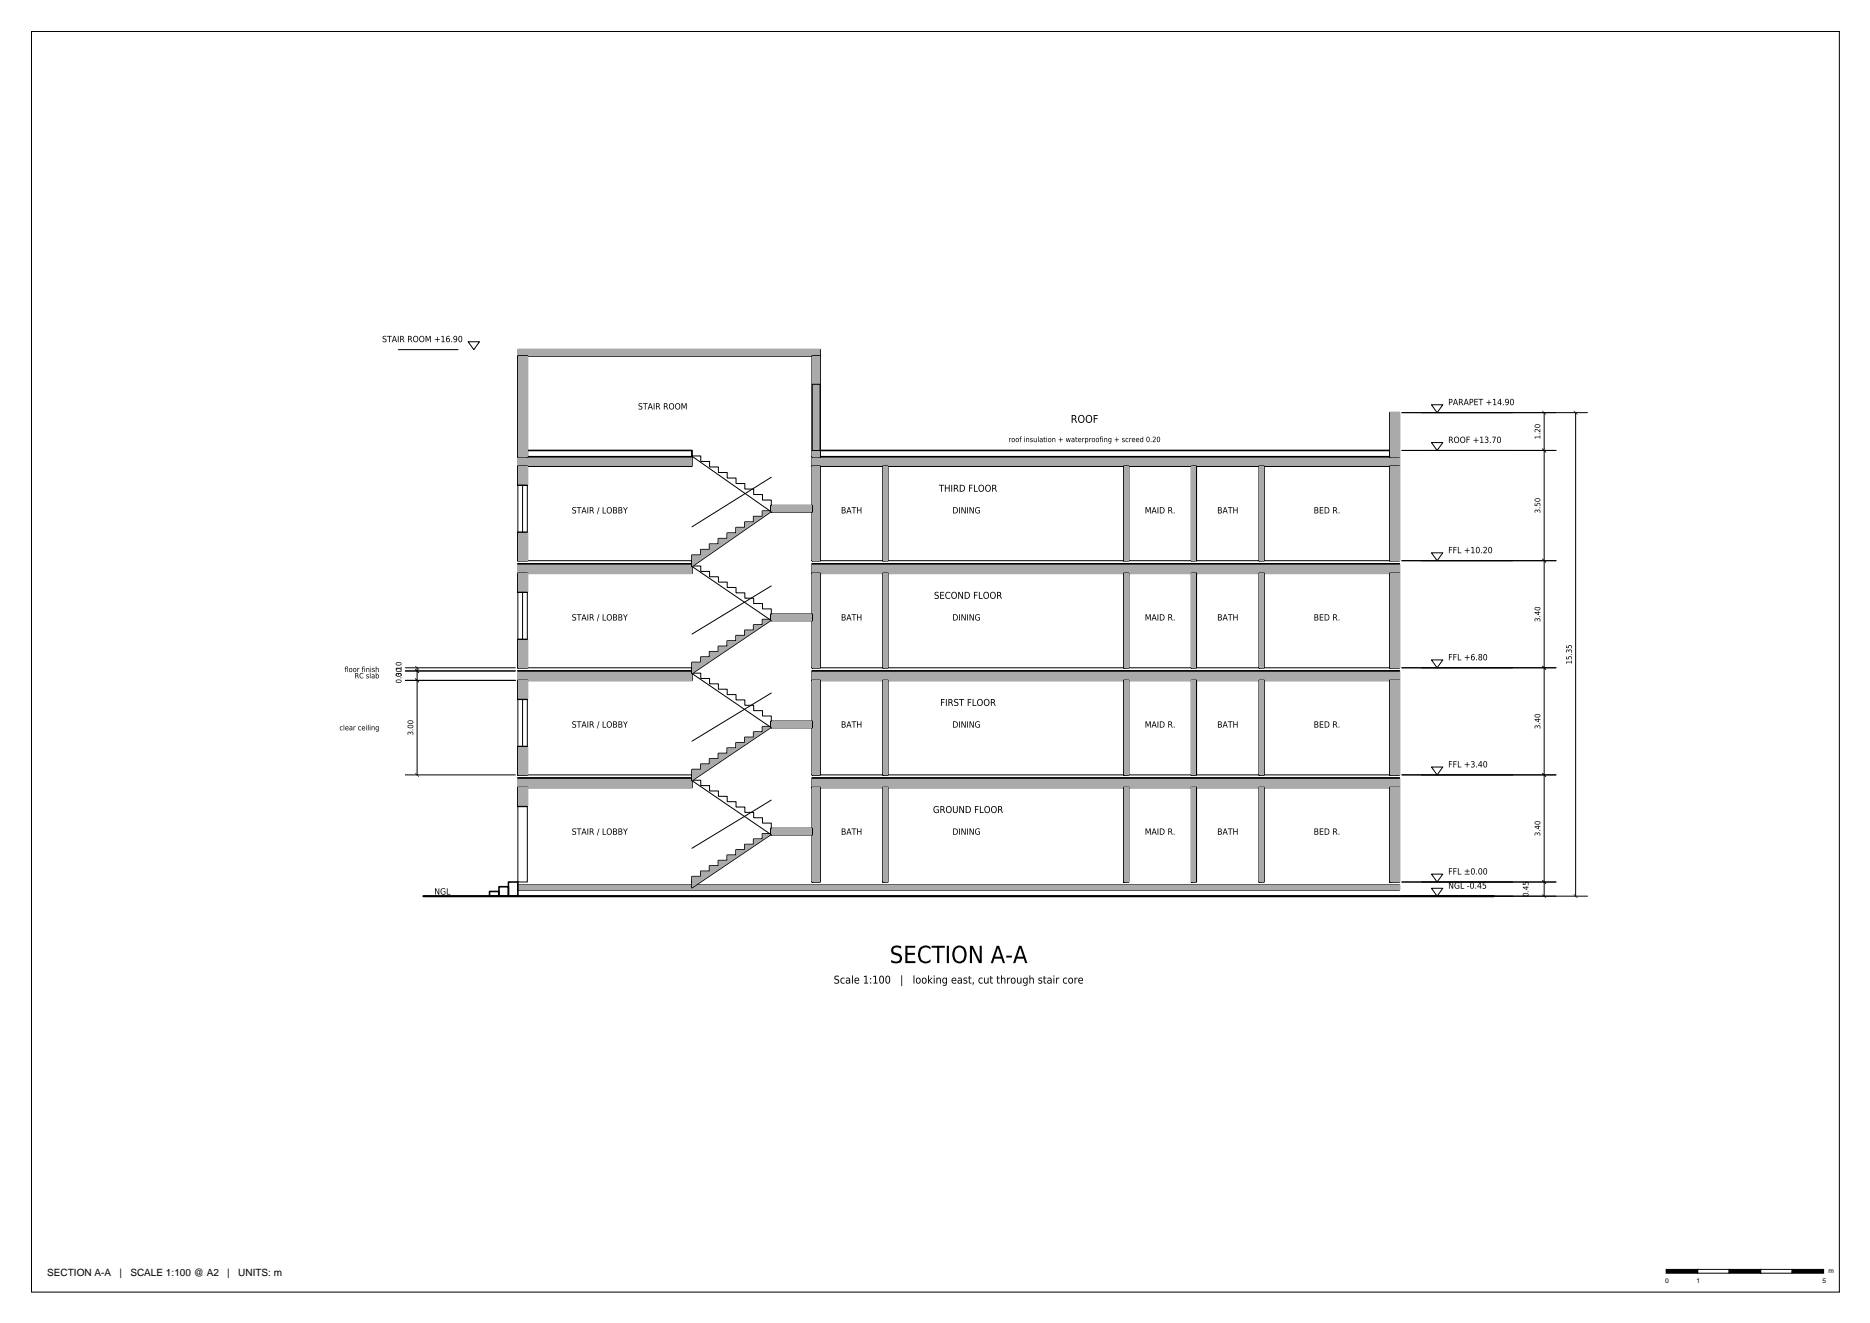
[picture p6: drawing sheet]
<svg xmlns="http://www.w3.org/2000/svg" width="594mm" height="420mm" viewBox="0 0 594 420" stroke-linecap="round" stroke-linejoin="round" font-family="sans-serif">
<defs><g id="words">
<g font-size="3.2">
<text x="15" y="405">SECTION A-A</text>
<text x="37.9" y="405">|</text>
<text x="41.4" y="405">SCALE 1:100 @ A2</text>
<text x="72.2" y="405">|</text>
<text x="75.6" y="405">UNITS: m</text>
</g>
<g font-size="2.1">
<text x="528.6" y="407.2">0</text>
<text x="538.6" y="407.2">1</text>
<text x="578.6" y="407.2">5</text>
<text x="580.5" y="404">m</text>
</g>
</g></defs>
<!-- layer: a-elev-grnd -->
<path d="M134.4 284.4h339.9" fill="none" stroke="#000" stroke-width=".7"/>
<!-- layer: a-anno-text -->
<path d="M138.1 281.9h.3l.8 1.6v-1.6h.3v2h-.4l-.8-1.7v1.7h-.2zM140.1 282.1a.73 .73 0 0 1 1.3 .2 .76 .76 0 0 0-1.3 .5 .76 .76 0 0 0 1.1 .8v-.6h-.4v-.2h.6v.9a1.03 1.03 0 0 1-1.4-.2 1.03 1.03 0 0 1 .1-1.4zM141.9 281.9h.2v1.7h.9v.3h-1.1z" fill-rule="evenodd" fill="#000"/>
<!-- layer: a-sect-cut -->
<path d="M164.4 280.9h279.9v1.5h-279.9z" fill="none" stroke="#000" stroke-width=".5"/>
<!-- layer: a-wall-patt -->
<path d="M164.4 280.9h279.9v1.5h-279.9z" fill-rule="evenodd" fill="#aaa"/>
<!-- layer: a-sect-cut -->
<path d="M164.4 246.9h55.3v3h-55.3zM161.4 279.9h3v4.5h-3zM155.4 282.9h3v1.5h-3zM158.4 281.4h3v3h-3z" fill="none" stroke="#000" stroke-width=".5"/>
<!-- layer: a-wall-patt -->
<path d="M164.4 246.9h55.3v3h-55.3z" fill-rule="evenodd" fill="#aaa"/>
<!-- layer: a-sect-cut -->
<path d="M164.4 246.9h55.3M257.9 246.9h186.4v3h-186.4z" fill="none" stroke="#000" stroke-width=".5"/>
<!-- layer: a-sect-beyond -->
<path d="M164.4 245.9h55.3" fill="none" stroke="#000" stroke-width=".32"/>
<!-- layer: a-wall-patt -->
<path d="M257.9 246.9h186.4v3h-186.4z" fill-rule="evenodd" fill="#aaa"/>
<!-- layer: a-sect-cut -->
<path d="M164.4 212.9h55.3v3h-55.3zM257.9 246.9h186.4" fill="none" stroke="#000" stroke-width=".5"/>
<!-- layer: a-sect-beyond -->
<path d="M257.9 245.9h186.4" fill="none" stroke="#000" stroke-width=".32"/>
<!-- layer: a-wall-patt -->
<path d="M164.4 212.9h55.3v3h-55.3z" fill-rule="evenodd" fill="#aaa"/>
<!-- layer: a-sect-cut -->
<path d="M164.4 212.9h55.3M257.9 212.9h186.4v3h-186.4z" fill="none" stroke="#000" stroke-width=".5"/>
<!-- layer: a-sect-beyond -->
<path d="M164.4 211.9h55.3" fill="none" stroke="#000" stroke-width=".32"/>
<!-- layer: a-wall-patt -->
<path d="M257.9 212.9h186.4v3h-186.4z" fill-rule="evenodd" fill="#aaa"/>
<!-- layer: a-sect-cut -->
<path d="M164.4 178.9h55.3v3h-55.3zM257.9 212.9h186.4" fill="none" stroke="#000" stroke-width=".5"/>
<!-- layer: a-sect-beyond -->
<path d="M257.9 211.9h186.4" fill="none" stroke="#000" stroke-width=".32"/>
<!-- layer: a-wall-patt -->
<path d="M164.4 178.9h55.3v3h-55.3z" fill-rule="evenodd" fill="#aaa"/>
<!-- layer: a-sect-cut -->
<path d="M164.4 178.9h55.3M257.9 178.9h186.4v3h-186.4z" fill="none" stroke="#000" stroke-width=".5"/>
<!-- layer: a-sect-beyond -->
<path d="M164.4 177.9h55.3" fill="none" stroke="#000" stroke-width=".32"/>
<!-- layer: a-wall-patt -->
<path d="M257.9 178.9h186.4v3h-186.4z" fill-rule="evenodd" fill="#aaa"/>
<!-- layer: a-sect-cut -->
<path d="M164.4 144.9h55.3v3h-55.3zM257.9 178.9h186.4" fill="none" stroke="#000" stroke-width=".5"/>
<!-- layer: a-sect-beyond -->
<path d="M257.9 177.9h186.4" fill="none" stroke="#000" stroke-width=".32"/>
<!-- layer: a-wall-patt -->
<path d="M164.4 144.9h55.3v3h-55.3z" fill-rule="evenodd" fill="#aaa"/>
<!-- layer: a-sect-cut -->
<path d="M257.9 144.9h186.4v3h-186.4z" fill="none" stroke="#000" stroke-width=".5"/>
<!-- layer: a-wall-patt -->
<path d="M257.9 144.9h186.4v3h-186.4z" fill-rule="evenodd" fill="#aaa"/>
<!-- layer: a-sect-cut -->
<path d="M164.4 110.9h96v2h-96zM167.4 142.9h52.3v2h-52.3zM260.4 142.9h180.9v2h-180.9z" fill="none" stroke="#000" stroke-width=".5"/>
<!-- layer: a-anno-text -->
<path d="M320.4 139l.2 .2 .5-.2-.5 .4v.9h-.2zM321.5 139.3a.43 .43 0 0 0-.2 .6 .43 .43 0 0 0 .6 .1 .43 .43 0 0 0 .2-.6 .43 .43 0 0 0-.6-.1zM321.1 139.6a.62 .62 0 0 1 1.2 0 .62 .62 0 0 1-1.2 0zM322.7 139.3a.43 .43 0 0 0-.1 .6 .43 .43 0 0 0 .6 .1 .43 .43 0 0 0 .1-.6 .43 .43 0 0 0-.6-.1zM322.4 139.6a.62 .62 0 0 1 1.2 0 .62 .62 0 0 1-1.2 0zM323.9 138.6l.5-.1-.3 .3 .2 .4h-.3v1.1h-.2v-1.1h-.1zM325.2 139h.2v1.3h-.2zM325.2 138.5l.2 .3zM325.8 139l.2 .2a.42 .42 0 0 1 .5-.2 .42 .42 0 0 1 .3 .5v.8h-.2v-.8a.3 .3 0 0 0-.3-.3 .3 .3 0 0 0-.3 .4v.7h-.2zM327.2 139.1l.7-.1v.2h-.5l-.1 .2a.51 .51 0 0 1 .6 .6 .51 .51 0 0 1-.8 .2v-.2l.6 .1-.1-.3a.43 .43 0 0 1-.5-.2 .43 .43 0 0 1 .1-.5zM328.2 139h.2v.8a.3 .3 0 0 0 .3 .3 .3 .3 0 0 0 .3-.4v-.7h.2v1.3l-.2-.2a.42 .42 0 0 1-.5 .2 .42 .42 0 0 1-.3-.5zM329.6 138.5h.1v1.8h-.1zM330.3 139.9a.27 .27 0 0 0 .5 0 .27 .27 0 0 0-.5 0zM330.2 139.1l.1-.1a.53 .53 0 0 1 .5 .1 .53 .53 0 0 1 .2 .5v.7l-.2-.2a.43 .43 0 0 1-.5 .2 .43 .43 0 0 1-.2-.6 .43 .43 0 0 1 .5-.2h.2v-.3l-.6 .1zM331.4 138.6h.2v.4h.4l-.4 .2v.8l.4 .3-.6-.2zM332.2 139h.2v1.3h-.2zM332.2 138.5l.2 .3zM333 139.3a.43 .43 0 0 0-.1 .6 .43 .43 0 0 0 .6 .1 .43 .43 0 0 0 .1-.6 .43 .43 0 0 0-.6-.1zM332.7 139.6a.62 .62 0 0 1 1.2 0 .62 .62 0 0 1-1.2 0zM334.1 139l.2 .2a.42 .42 0 0 1 .5-.2 .42 .42 0 0 1 .3 .5v.8h-.2v-.8a.3 .3 0 0 0-.3-.3 .3 .3 0 0 0-.3 .4v.7h-.2zM336.7 138.8h.2v.7h.5v.2h-.5v.6h-.2v-.6h-.6v-.2h.6zM338.4 139h.2l.2 1 .3-1h.2l.2 1 .3-1h.2l-.3 1.3h-.3l-.2-1.1-.3 1.1h-.2zM340.4 139.9a.27 .27 0 0 0 .5 0 .27 .27 0 0 0-.5 0zM340.3 139.1l.1-.1a.53 .53 0 0 1 .5 .1 .53 .53 0 0 1 .2 .5v.7l-.1-.2a.43 .43 0 0 1-.6 .2 .43 .43 0 0 1-.2-.6 .43 .43 0 0 1 .5-.2h.3l-.1-.3-.6 .1zM341.5 138.6h.2v.4h.4l-.4 .2v.8l.4 .3-.5-.2zM342.4 139.2a.54 .54 0 0 1 .7-.1 .54 .54 0 0 1 .2 .6h-.8a.5 .5 0 0 0 .3 .4 .5 .5 0 0 0 .5-.1 .62 .62 0 0 1-.9 .1 .62 .62 0 0 1 0-.9zM342.6 139.3l-.1 .2h.6l-.1-.3zM343.6 139l.2 .2 .5-.2-.5 .4v.9h-.2zM344.5 139l.2 .2a.54 .54 0 0 1 .8 .4 .54 .54 0 0 1-.8 .5v.7h-.2zM344.8 139.3a.43 .43 0 0 0-.2 .6 .43 .43 0 0 0 .6 .1 .43 .43 0 0 0 .2-.6 .43 .43 0 0 0-.6-.1zM345.8 139l.2 .2 .5-.2-.5 .4v.9h-.2zM346.9 139.3a.43 .43 0 0 0-.1 .6 .43 .43 0 0 0 .6 .1 .43 .43 0 0 0 .1-.6 .43 .43 0 0 0-.6-.1zM346.5 139.6a.65 .65 0 0 1 1.3 0 .65 .65 0 0 1-1.3 0zM348.2 139.3a.43 .43 0 0 0-.1 .6 .43 .43 0 0 0 .6 .1 .43 .43 0 0 0 .1-.6 .43 .43 0 0 0-.6-.1zM347.8 139.6a.62 .62 0 0 1 1.2 0 .62 .62 0 0 1-1.2 0zM349.4 138.6l.4-.1-.3 .3 .3 .4h-.3v1.1h-.2v-1.1h-.2zM350 139h.2v1.3h-.2zM350 138.5l.2 .3zM350.6 139l.2 .2a.42 .42 0 0 1 .5-.2 .42 .42 0 0 1 .2 .5v.8h-.2v-.8a.3 .3 0 0 0-.3-.3 .3 .3 0 0 0-.2 .4v.7h-.2zM352.1 139.3a.42 .42 0 0 0-.1 .6 .42 .42 0 0 0 .6 .1 .42 .42 0 0 0 .1-.6 .42 .42 0 0 0-.6-.1zM352 139.2l.3-.2 .4 .2 .2-.2v1.1a.48 .48 0 0 1-.3 .6 .48 .48 0 0 1-.6-.2 .43 .43 0 0 0 .5 0 .43 .43 0 0 0 .2-.4 .57 .57 0 0 1-.9-.1 .57 .57 0 0 1 .2-.8zM354.5 138.8h.2v.7h.5v.2h-.5v.6h-.2v-.6h-.6v-.2h.6zM356.4 139.1l.7-.1v.2h-.5l-.1 .2a.51 .51 0 0 1 .6 .6 .51 .51 0 0 1-.9 .2v-.2l.7 .1-.1-.3a.43 .43 0 0 1-.5-.2 .43 .43 0 0 1 .1-.5zM357.5 139.2a.41 .41 0 0 1 .4-.2 .41 .41 0 0 1 .3 .3 .46 .46 0 0 0-.7 .3 .46 .46 0 0 0 .7 .4 .59 .59 0 0 1-.9 .1 .59 .59 0 0 1 .2-.9zM358.6 139l.2 .2 .4-.2-.4 .4v.9h-.2zM359.5 139.2a.54 .54 0 0 1 .7-.1 .54 .54 0 0 1 .2 .6h-.8a.5 .5 0 0 0 .3 .4 .5 .5 0 0 0 .5-.1 .62 .62 0 0 1-1 .1 .62 .62 0 0 1 .1-.9zM359.7 139.3l-.1 .2h.6l-.2-.3zM360.8 139.2a.54 .54 0 0 1 .7-.1 .54 .54 0 0 1 .2 .6h-.9a.5 .5 0 0 0 .4 .4 .5 .5 0 0 0 .5-.1 .62 .62 0 0 1-1 .1 .62 .62 0 0 1 .1-.9zM361 139.3l-.1 .2h.6l-.2-.3zM362.1 139.2l.3-.2 .4 .2v-.7h.2v1.8l-.2-.2a.58 .58 0 0 1-.9-.1 .58 .58 0 0 1 .2-.8zM362.2 139.3a.43 .43 0 0 0-.1 .6 .43 .43 0 0 0 .6 .1 .43 .43 0 0 0 .1-.6 .43 .43 0 0 0-.6-.1zM364.4 138.8l-.2 .2a.66 .66 0 0 0 .4 1.1l.2-.3a.66 .66 0 0 0-.4-1zM364.2 138.7a.66 .66 0 0 1 .8 .2 .66 .66 0 0 1 0 .8 .57 .57 0 0 1-.7 .6 .57 .57 0 0 1-.3-.9zM365.4 140h.2v.3h-.2zM366 138.7a.62 .62 0 0 1 .9 .2 .62 .62 0 0 1-.4 .9l-.3 .3h.7v.2h-.9l.5-.9a.4 .4 0 0 0 .1-.6 .4 .4 0 0 0-.6 .1zM367.7 138.8l-.2 .2a.66 .66 0 0 0 .5 1.1l.1-.3a.66 .66 0 0 0-.4-1zM367.5 138.7a.66 .66 0 0 1 .8 .2 .66 .66 0 0 1 0 .8 .57 .57 0 0 1-.7 .6 .57 .57 0 0 1-.3-.9z" fill-rule="evenodd" fill="#000"/>
<!-- layer: a-wall-patt -->
<path d="M164.4 110.9h96v2h-96z" fill-rule="evenodd" fill="#aaa"/>
<!-- layer: a-sect-cut -->
<path d="M257.9 249.9h2.5v30h-2.5z" fill="none" stroke="#000" stroke-width=".5"/>
<!-- layer: a-wall-patt -->
<path d="M257.9 249.9h2.5v30h-2.5z" fill-rule="evenodd" fill="#aaa"/>
<!-- layer: a-sect-cut -->
<path d="M280.4 249.9h1.5v30h-1.5z" fill="none" stroke="#000" stroke-width=".5"/>
<!-- layer: a-wall-patt -->
<path d="M280.4 249.9h1.5v30h-1.5z" fill-rule="evenodd" fill="#aaa"/>
<!-- layer: a-sect-cut -->
<path d="M356.8 249.9h1.5v30h-1.5z" fill="none" stroke="#000" stroke-width=".5"/>
<!-- layer: a-wall-patt -->
<path d="M356.8 249.9h1.5v30h-1.5z" fill-rule="evenodd" fill="#aaa"/>
<!-- layer: a-sect-cut -->
<path d="M378.3 249.9h1.5v30h-1.5z" fill="none" stroke="#000" stroke-width=".5"/>
<!-- layer: a-wall-patt -->
<path d="M378.3 249.9h1.5v30h-1.5z" fill-rule="evenodd" fill="#aaa"/>
<!-- layer: a-sect-cut -->
<path d="M399.8 249.9h1.5v30h-1.5z" fill="none" stroke="#000" stroke-width=".5"/>
<!-- layer: a-wall-patt -->
<path d="M399.8 249.9h1.5v30h-1.5z" fill-rule="evenodd" fill="#aaa"/>
<!-- layer: a-sect-cut -->
<path d="M441.3 249.9h3v30h-3z" fill="none" stroke="#000" stroke-width=".5"/>
<!-- layer: a-wall-patt -->
<path d="M441.3 249.9h3v30h-3z" fill-rule="evenodd" fill="#aaa"/>
<!-- layer: a-sect-cut -->
<path d="M164.4 249.9h3v6h-3z" fill="none" stroke="#000" stroke-width=".5"/>
<!-- layer: a-wall-patt -->
<path d="M164.4 249.9h3v6h-3z" fill-rule="evenodd" fill="#aaa"/>
<!-- layer: a-door -->
<path d="M164.4 255.9h3v24h-3z" fill="none" stroke="#000" stroke-width=".32"/>
<!-- layer: a-sect-cut -->
<path d="M219.7 278.2h2.8v-1.7h2.8v-1.7h2.8v-1.7h2.8v-1.7h2.8v-1.7h2.8v-1.7h2.8v-1.7h2.8v-1.7h2.8v-1.7v1.8l-25.2 17z" fill="none" stroke="#000" stroke-width=".5"/>
<!-- layer: a-wall-patt -->
<path d="M219.7 278.2h2.8v-1.7h2.8v-1.7h2.8v-1.7h2.8v-1.7h2.8v-1.7h2.8v-1.7h2.8v-1.7h2.8v-1.7h2.8v-1.7v1.8l-25.2 17z" fill-rule="evenodd" fill="#aaa"/>
<!-- layer: a-sect-cut -->
<path d="M244.9 262.9h13v2h-13z" fill="none" stroke="#000" stroke-width=".5"/>
<!-- layer: a-wall-patt -->
<path d="M244.9 262.9h13v2h-13z" fill-rule="evenodd" fill="#aaa"/>
<!-- layer: a-sect-beyond -->
<path d="M219.7 245.9v1.7h2.8v1.7h2.8v1.7h2.8v1.7h2.8v1.7h2.8v1.7h2.8v1.7h2.8v1.7h2.8v1.7h2.8v1.7M219.7 247.7l25.2 17.2M244.9 253.9l-25.2 15.3" fill="none" stroke="#000" stroke-width=".32"/>
<!-- layer: a-anno-text -->
<g fill="#000">
<path d="M296.6 256a.8 .8 0 0 1 1.4 .3 .84 .84 0 0 0-1.4 .5 .84 .84 0 0 0 1.2 .9v-.6h-.4v-.3h.7v1a1.14 1.14 0 0 1-1.6-.2 1.14 1.14 0 0 1 .1-1.6zM298.6 255.8h.6a.62 .62 0 0 1 .6 .4 .62 .62 0 0 1-.3 .7l.6 1.1h-.3l-.3-.8-.4-.1h-.3v.9h-.2zM298.8 256v.8h.4a.39 .39 0 0 0 .4-.4 .39 .39 0 0 0-.4-.4zM300.8 256.2a.85 .85 0 0 0-.2 1.1 .85 .85 0 0 0 1 .4 .82 .82 0 0 0 .3-1.2 .82 .82 0 0 0-1.1-.3zM300.6 256.1a1.01 1.01 0 0 1 1.6 .8 1.01 1.01 0 0 1-1.6 .8l-.3-.8zM302.6 255.8h.2v1.3a.51 .51 0 0 0 .5 .7 .51 .51 0 0 0 .5-.7v-1.3h.3v1.4a.76 .76 0 0 1-.8 .8 .76 .76 0 0 1-.7-.8zM304.6 255.8h.3l.9 1.8v-1.8h.3v2.2h-.4l-.9-1.9v1.9h-.2zM306.9 256v1.7a.88 .88 0 0 0 1.1-.8 .88 .88 0 0 0-1.1-.9zM306.6 255.8a1.19 1.19 0 0 1 1.7 1.1 1.19 1.19 0 0 1-1.7 1.1zM309.6 255.8h1.1v.2h-.9v.7h.8v.2h-.8v1.1h-.2zM311.1 255.8h.3v1.9h.9v.3h-1.2zM313 256.2a.85 .85 0 0 0-.2 1.1 .85 .85 0 0 0 1 .4 .82 .82 0 0 0 .3-1.2 .82 .82 0 0 0-1.1-.3zM312.8 256.1a1.01 1.01 0 0 1 1.5 .8 1.01 1.01 0 0 1-1.5 .8l-.3-.8zM315.1 256.2a.85 .85 0 0 0-.2 1.1 .85 .85 0 0 0 1 .4 .82 .82 0 0 0 .3-1.2 .82 .82 0 0 0-1.1-.3zM314.9 256.1a1.01 1.01 0 0 1 1.6 .8 1.01 1.01 0 0 1-1.6 .8l-.2-.8zM316.9 255.8h.6a.62 .62 0 0 1 .7 .4 .62 .62 0 0 1-.4 .7l.6 1.1h-.2l-.4-.8-.3-.1h-.3v.9h-.3zM317.2 256v.8h.3a.39 .39 0 0 0 .4-.4 .39 .39 0 0 0-.4-.4z" fill-rule="evenodd"/>
<path d="M181.8 263a.61 .61 0 0 1 1 .2 .43 .43 0 0 0-.6-.2 .43 .43 0 0 0-.1 .7 .66 .66 0 0 1 .8 .4 .66 .66 0 0 1-.4 .8 .66 .66 0 0 1-.8-.4 .47 .47 0 0 0 .6 .2 .47 .47 0 0 0 .2-.7 .65 .65 0 0 1-.7-.2 .65 .65 0 0 1 0-.8zM183.1 262.9h1.5v.2h-.6v1.8h-.3v-1.8h-.6zM185.4 263.1l-.3 1h.7zM185.3 262.9h.3l.7 2h-.3l-.2-.5h-.8l-.1 .5h-.3zM186.5 262.9h.3v2h-.3zM187.2 262.9h.6a.56 .56 0 0 1 .6 .4 .56 .56 0 0 1-.3 .6l.5 1h-.2l-.7-.9h-.2v.9h-.3zM187.5 263.1v.7h.3a.35 .35 0 0 0 .3-.3 .35 .35 0 0 0-.3-.4zM190.1 262.9h.2l-.6 2.2h-.2zM191.4 262.9h.2v1.7h.9v.3h-1.1zM193 263.3a.73 .73 0 0 0-.1 1 .73 .73 0 0 0 1 .2 .73 .73 0 0 0 .2-1 .73 .73 0 0 0-1.1-.2zM192.8 263.1a.92 .92 0 0 1 1.5 .8 .92 .92 0 0 1-1.5 .7l-.2-.7zM194.9 263.9v.8h.4a.37 .37 0 0 0 .4-.4 .37 .37 0 0 0-.4-.4zM194.9 263.1v.6h.4a.31 .31 0 0 0 .3-.3 .31 .31 0 0 0-.3-.3zM194.7 262.9h.6a.48 .48 0 0 1 .5 .3 .48 .48 0 0 1-.2 .6 .56 .56 0 0 1 .3 .7 .56 .56 0 0 1-.6 .4h-.6zM196.6 263.9v.8h.4a.37 .37 0 0 0 .4-.4 .37 .37 0 0 0-.4-.4zM196.6 263.1v.6h.4a.31 .31 0 0 0 .3-.3 .31 .31 0 0 0-.3-.3zM196.4 262.9h.6a.48 .48 0 0 1 .5 .3 .48 .48 0 0 1-.2 .6 .56 .56 0 0 1 .3 .7 .56 .56 0 0 1-.6 .4h-.6zM197.8 262.9h.3l.5 .8 .5-.8h.2l-.6 1v1h-.3v-1z" fill-rule="evenodd"/>
<path d="M267.5 263.9v.8h.4a.37 .37 0 0 0 .4-.4 .37 .37 0 0 0-.4-.4zM267.5 263.1v.6h.4a.31 .31 0 0 0 .3-.3 .31 .31 0 0 0-.3-.3zM267.2 262.9h.7a.48 .48 0 0 1 .5 .3 .48 .48 0 0 1-.3 .6 .56 .56 0 0 1 .4 .7 .56 .56 0 0 1-.6 .4h-.7zM269.5 263.1l-.3 1h.7zM269.4 262.9h.3l.7 2h-.3l-.2-.5h-.8l-.1 .5h-.3zM270.4 262.9h1.5v.2h-.6v1.8h-.3v-1.8h-.6zM272.1 262.9h.3v.8h.9v-.8h.2v2h-.2v-1h-.9v1h-.3z" fill-rule="evenodd"/>
<path d="M302.9 263.1v1.6a.8 .8 0 0 0 1-.8 .8 .8 0 0 0-1-.8zM302.6 262.9a1.09 1.09 0 0 1 1.5 1 1.09 1.09 0 0 1-1.5 1zM304.5 262.9h.3v2h-.3zM305.2 262.9h.4l.8 1.7v-1.7h.2v2h-.3l-.8-1.7v1.7h-.3zM307.1 262.9h.2v2h-.2zM307.8 262.9h.3l.8 1.7v-1.7h.3v2h-.3l-.8-1.7v1.7h-.3zM309.8 263.1a.73 .73 0 0 1 1.3 .2 .76 .76 0 0 0-1.3 .5 .76 .76 0 0 0 1.1 .8v-.5h-.4v-.3h.6v.9a1.03 1.03 0 0 1-1.4-.1 1.03 1.03 0 0 1 .1-1.5z" fill-rule="evenodd"/>
<path d="M363.7 262.9h.4l.4 1.3 .5-1.3h.4v2h-.3v-1.8l-.4 1.4h-.3l-.5-1.4v1.8h-.2zM366.4 263.1l-.3 1h.7zM366.3 262.9h.3l.7 2h-.3l-.2-.5h-.8l-.1 .5h-.3zM367.5 262.9h.3v2h-.3zM368.5 263.1v1.6a.8 .8 0 0 0 1-.8 .8 .8 0 0 0-1-.8zM368.3 262.9a1.09 1.09 0 0 1 1.5 1 1.09 1.09 0 0 1-1.5 1zM370.9 262.9h.6a.56 .56 0 0 1 .6 .4 .56 .56 0 0 1-.3 .6l.5 1h-.2l-.7-.9h-.2v.9h-.3zM371.2 263.1v.7h.3a.35 .35 0 0 0 .3-.3 .35 .35 0 0 0-.3-.4zM372.7 264.5h.2v.4h-.2z" fill-rule="evenodd"/>
<path d="M386.9 263.9v.8h.4a.37 .37 0 0 0 .4-.4 .37 .37 0 0 0-.4-.4zM386.9 263.1v.6h.4a.31 .31 0 0 0 .3-.3 .31 .31 0 0 0-.3-.3zM386.7 262.9h.6a.48 .48 0 0 1 .6 .3 .48 .48 0 0 1-.3 .6 .56 .56 0 0 1 .3 .7 .56 .56 0 0 1-.6 .4h-.6zM389 263.1l-.3 1h.6zM388.8 262.9h.3l.7 2h-.2l-.2-.5h-.8l-.2 .5h-.2zM389.8 262.9h1.5v.2h-.6v1.8h-.2v-1.8h-.7zM391.6 262.9h.2v.8h.9v-.8h.2v2h-.2v-1h-.9v1h-.2z" fill-rule="evenodd"/>
<path d="M417.6 263.9v.8h.4a.37 .37 0 0 0 .4-.4 .37 .37 0 0 0-.4-.4zM417.6 263.1v.6h.3a.31 .31 0 0 0 .4-.3 .31 .31 0 0 0-.4-.3zM417.3 262.9h.7a.48 .48 0 0 1 .5 .3 .48 .48 0 0 1-.3 .6 .56 .56 0 0 1 .4 .7 .56 .56 0 0 1-.6 .4h-.7zM419 262.9h1.2v.2h-.9v.6h.8v.2h-.8v.7h.9v.3h-1.2zM420.8 263.1v1.6a.8 .8 0 0 0 1-.8 .8 .8 0 0 0-1-.8zM420.6 262.9a1.09 1.09 0 0 1 1.5 1 1.09 1.09 0 0 1-1.5 1zM423.3 262.9h.5a.56 .56 0 0 1 .6 .4 .56 .56 0 0 1-.3 .6l.6 1h-.3l-.6-.9h-.3v.9h-.2zM423.5 263.1v.7h.3a.35 .35 0 0 0 .4-.3 .35 .35 0 0 0-.4-.4zM425 264.5h.3v.4h-.3z" fill-rule="evenodd"/>
</g>
<!-- layer: a-sect-cut -->
<path d="M257.9 215.9h2.5v30h-2.5z" fill="none" stroke="#000" stroke-width=".5"/>
<!-- layer: a-wall-patt -->
<path d="M257.9 215.9h2.5v30h-2.5z" fill-rule="evenodd" fill="#aaa"/>
<!-- layer: a-sect-cut -->
<path d="M280.4 215.9h1.5v30h-1.5z" fill="none" stroke="#000" stroke-width=".5"/>
<!-- layer: a-wall-patt -->
<path d="M280.4 215.9h1.5v30h-1.5z" fill-rule="evenodd" fill="#aaa"/>
<!-- layer: a-sect-cut -->
<path d="M356.8 215.9h1.5v30h-1.5z" fill="none" stroke="#000" stroke-width=".5"/>
<!-- layer: a-wall-patt -->
<path d="M356.8 215.9h1.5v30h-1.5z" fill-rule="evenodd" fill="#aaa"/>
<!-- layer: a-sect-cut -->
<path d="M378.3 215.9h1.5v30h-1.5z" fill="none" stroke="#000" stroke-width=".5"/>
<!-- layer: a-wall-patt -->
<path d="M378.3 215.9h1.5v30h-1.5z" fill-rule="evenodd" fill="#aaa"/>
<!-- layer: a-sect-cut -->
<path d="M399.8 215.9h1.5v30h-1.5z" fill="none" stroke="#000" stroke-width=".5"/>
<!-- layer: a-wall-patt -->
<path d="M399.8 215.9h1.5v30h-1.5z" fill-rule="evenodd" fill="#aaa"/>
<!-- layer: a-sect-cut -->
<path d="M441.3 215.9h3v30h-3z" fill="none" stroke="#000" stroke-width=".5"/>
<!-- layer: a-wall-patt -->
<path d="M441.3 215.9h3v30h-3z" fill-rule="evenodd" fill="#aaa"/>
<!-- layer: a-sect-cut -->
<path d="M164.4 236.9h3v9h-3z" fill="none" stroke="#000" stroke-width=".5"/>
<!-- layer: a-wall-patt -->
<path d="M164.4 236.9h3v9h-3z" fill-rule="evenodd" fill="#aaa"/>
<!-- layer: a-sect-cut -->
<path d="M164.4 215.9h3v6h-3z" fill="none" stroke="#000" stroke-width=".5"/>
<!-- layer: a-wall-patt -->
<path d="M164.4 215.9h3v6h-3z" fill-rule="evenodd" fill="#aaa"/>
<!-- layer: a-glaz -->
<path d="M164.4 221.9h3v15h-3zM165.9 221.9v15" fill="none" stroke="#000" stroke-width=".32"/>
<!-- layer: a-sect-cut -->
<path d="M219.7 244.2h2.8v-1.7h2.8v-1.7h2.8v-1.7h2.8v-1.7h2.8v-1.7h2.8v-1.7h2.8v-1.7h2.8v-1.7h2.8v-1.7v1.8l-25.2 17z" fill="none" stroke="#000" stroke-width=".5"/>
<!-- layer: a-wall-patt -->
<path d="M219.7 244.2h2.8v-1.7h2.8v-1.7h2.8v-1.7h2.8v-1.7h2.8v-1.7h2.8v-1.7h2.8v-1.7h2.8v-1.7h2.8v-1.7v1.8l-25.2 17z" fill-rule="evenodd" fill="#aaa"/>
<!-- layer: a-sect-cut -->
<path d="M244.9 228.9h13v2h-13z" fill="none" stroke="#000" stroke-width=".5"/>
<!-- layer: a-wall-patt -->
<path d="M244.9 228.9h13v2h-13z" fill-rule="evenodd" fill="#aaa"/>
<!-- layer: a-sect-beyond -->
<path d="M219.7 211.9v1.7h2.8v1.7h2.8v1.7h2.8v1.7h2.8v1.7h2.8v1.7h2.8v1.7h2.8v1.7h2.8v1.7h2.8v1.7M219.7 213.7l25.2 17.2M244.9 219.9l-25.2 15.3" fill="none" stroke="#000" stroke-width=".32"/>
<!-- layer: a-anno-text -->
<g fill="#000">
<path d="M181.8 229a.61 .61 0 0 1 1 .2 .43 .43 0 0 0-.6-.1 .43 .43 0 0 0-.1 .6 .66 .66 0 0 1 .8 .4 .66 .66 0 0 1-.4 .8 .66 .66 0 0 1-.8-.4 .47 .47 0 0 0 .6 .2 .47 .47 0 0 0 .2-.6 .65 .65 0 0 1-.7-.3 .65 .65 0 0 1 0-.8zM183.1 228.9h1.5v.2h-.6v1.8h-.3v-1.8h-.6zM185.4 229.2l-.3 1h.7zM185.3 228.9h.3l.7 2h-.3l-.2-.5h-.8l-.1 .5h-.3zM186.5 228.9h.3v2h-.3zM187.2 228.9h.6a.56 .56 0 0 1 .6 .4 .56 .56 0 0 1-.3 .7l.5 .9h-.2l-.7-.9h-.2v.9h-.3zM187.5 229.1v.7h.3a.35 .35 0 0 0 .3-.3 .35 .35 0 0 0-.3-.4zM190.1 228.9h.2l-.6 2.2h-.2zM191.4 228.9h.2v1.8h.9v.2h-1.1zM193 229.3a.73 .73 0 0 0-.1 1 .73 .73 0 0 0 1 .2 .73 .73 0 0 0 .2-1 .73 .73 0 0 0-1.1-.2zM192.8 229.1a.92 .92 0 0 1 1.5 .8 .92 .92 0 0 1-1.5 .8l-.2-.8zM194.9 229.9v.8h.4a.37 .37 0 0 0 .4-.4 .37 .37 0 0 0-.4-.4zM194.9 229.1v.6h.4a.31 .31 0 0 0 .3-.3 .31 .31 0 0 0-.3-.3zM194.7 228.9h.6a.48 .48 0 0 1 .5 .3 .48 .48 0 0 1-.2 .6 .56 .56 0 0 1 .3 .7 .56 .56 0 0 1-.6 .4h-.6zM196.6 229.9v.8h.4a.37 .37 0 0 0 .4-.4 .37 .37 0 0 0-.4-.4zM196.6 229.1v.6h.4a.31 .31 0 0 0 .3-.3 .31 .31 0 0 0-.3-.3zM196.4 228.9h.6a.48 .48 0 0 1 .5 .3 .48 .48 0 0 1-.2 .6 .56 .56 0 0 1 .3 .7 .56 .56 0 0 1-.6 .4h-.6zM197.8 228.9h.3l.5 .8 .5-.8h.2l-.6 1v1h-.3v-1z" fill-rule="evenodd"/>
<path d="M267.5 229.9v.8h.4a.37 .37 0 0 0 .4-.4 .37 .37 0 0 0-.4-.4zM267.5 229.1v.6h.4a.31 .31 0 0 0 .3-.3 .31 .31 0 0 0-.3-.3zM267.2 228.9h.7a.48 .48 0 0 1 .5 .3 .48 .48 0 0 1-.3 .6 .56 .56 0 0 1 .4 .7 .56 .56 0 0 1-.6 .4h-.7zM269.5 229.2l-.3 1h.7zM269.4 228.9h.3l.7 2h-.3l-.2-.5h-.8l-.1 .5h-.3zM270.4 228.9h1.5v.2h-.6v1.8h-.3v-1.8h-.6zM272.1 228.9h.3v.8h.9v-.8h.2v2h-.2v-1h-.9v1h-.3z" fill-rule="evenodd"/>
<path d="M298.8 221.8h1.1v.2h-.9v.7h.8v.2h-.8v1.1h-.2zM300.3 221.8h.3v2.2h-.3zM301.1 221.8h.6a.62 .62 0 0 1 .7 .4 .62 .62 0 0 1-.3 .8l.6 1h-.3l-.4-.7-.3-.2h-.3v.9h-.3zM301.4 222v.8h.3a.39 .39 0 0 0 .4-.4 .39 .39 0 0 0-.4-.4zM303.1 221.9a.67 .67 0 0 1 1.1 .3 .47 .47 0 0 0-.7-.2 .47 .47 0 0 0-.1 .6 .72 .72 0 0 1 .9 .5 .72 .72 0 0 1-.4 .9 .72 .72 0 0 1-1-.4 .52 .52 0 0 0 .8 .2 .52 .52 0 0 0 .1-.7 .71 .71 0 0 1-.8-.3 .71 .71 0 0 1 .1-.9zM304.5 221.8h1.6v.2h-.7v2h-.2v-2h-.7zM307.3 221.8h1.1v.2h-.9v.7h.8v.2h-.8v1.1h-.2zM308.8 221.8h.3v1.9h.9v.3h-1.2zM310.7 222.2a.85 .85 0 0 0-.2 1.1 .85 .85 0 0 0 1 .4 .82 .82 0 0 0 .3-1.1 .82 .82 0 0 0-1.1-.4zM310.5 222.1a1.01 1.01 0 0 1 1.5 .8 1.01 1.01 0 0 1-1.5 .8l-.3-.8zM312.8 222.2a.85 .85 0 0 0-.2 1.1 .85 .85 0 0 0 1 .4 .82 .82 0 0 0 .3-1.1 .82 .82 0 0 0-1.1-.4zM312.6 222.1a1.01 1.01 0 0 1 1.6 .8 1.01 1.01 0 0 1-1.6 .8l-.3-.8zM314.6 221.8h.6a.62 .62 0 0 1 .7 .4 .62 .62 0 0 1-.4 .8l.6 1h-.2l-.4-.7-.3-.2h-.3v.9h-.3zM314.9 222v.8h.3a.39 .39 0 0 0 .4-.4 .39 .39 0 0 0-.4-.4z" fill-rule="evenodd"/>
<path d="M302.9 229.1v1.6a.8 .8 0 0 0 1-.8 .8 .8 0 0 0-1-.8zM302.6 228.9a1.09 1.09 0 0 1 1.5 1 1.09 1.09 0 0 1-1.5 1zM304.5 228.9h.3v2h-.3zM305.2 228.9h.4l.8 1.7v-1.7h.2v2h-.3l-.8-1.7v1.7h-.3zM307.1 228.9h.2v2h-.2zM307.8 228.9h.3l.8 1.7v-1.7h.3v2h-.3l-.8-1.7v1.7h-.3zM309.8 229.1a.73 .73 0 0 1 1.3 .2 .76 .76 0 0 0-1.3 .5 .76 .76 0 0 0 1.1 .8v-.5h-.4v-.3h.6v.9a1.03 1.03 0 0 1-1.4-.1 1.03 1.03 0 0 1 .1-1.5z" fill-rule="evenodd"/>
<path d="M363.7 228.9h.4l.4 1.4 .5-1.4h.4v2h-.3v-1.8l-.4 1.4h-.3l-.5-1.4v1.8h-.2zM366.4 229.2l-.3 1h.7zM366.3 228.9h.3l.7 2h-.3l-.2-.5h-.8l-.1 .5h-.3zM367.5 228.9h.3v2h-.3zM368.5 229.1v1.6a.8 .8 0 0 0 1-.8 .8 .8 0 0 0-1-.8zM368.3 228.9a1.09 1.09 0 0 1 1.5 1 1.09 1.09 0 0 1-1.5 1zM370.9 228.9h.6a.56 .56 0 0 1 .6 .4 .56 .56 0 0 1-.3 .7l.5 .9h-.2l-.7-.9h-.2v.9h-.3zM371.2 229.1v.7h.3a.35 .35 0 0 0 .3-.3 .35 .35 0 0 0-.3-.4zM372.7 230.6h.2v.3h-.2z" fill-rule="evenodd"/>
<path d="M386.9 229.9v.8h.4a.37 .37 0 0 0 .4-.4 .37 .37 0 0 0-.4-.4zM386.9 229.1v.6h.4a.31 .31 0 0 0 .3-.3 .31 .31 0 0 0-.3-.3zM386.7 228.9h.6a.48 .48 0 0 1 .6 .3 .48 .48 0 0 1-.3 .6 .56 .56 0 0 1 .3 .7 .56 .56 0 0 1-.6 .4h-.6zM389 229.2l-.3 1h.6zM388.8 228.9h.3l.7 2h-.2l-.2-.5h-.8l-.2 .5h-.2zM389.8 228.9h1.5v.2h-.6v1.8h-.2v-1.8h-.7zM391.6 228.9h.2v.8h.9v-.8h.2v2h-.2v-1h-.9v1h-.2z" fill-rule="evenodd"/>
<path d="M417.6 229.9v.8h.4a.37 .37 0 0 0 .4-.4 .37 .37 0 0 0-.4-.4zM417.6 229.1v.6h.3a.31 .31 0 0 0 .4-.3 .31 .31 0 0 0-.4-.3zM417.3 228.9h.7a.48 .48 0 0 1 .5 .3 .48 .48 0 0 1-.3 .6 .56 .56 0 0 1 .4 .7 .56 .56 0 0 1-.6 .4h-.7zM419 228.9h1.2v.2h-.9v.6h.8v.2h-.8v.8h.9v.2h-1.2zM420.8 229.1v1.6a.8 .8 0 0 0 1-.8 .8 .8 0 0 0-1-.8zM420.6 228.9a1.09 1.09 0 0 1 1.5 1 1.09 1.09 0 0 1-1.5 1zM423.3 228.9h.5a.56 .56 0 0 1 .6 .4 .56 .56 0 0 1-.3 .7l.6 .9h-.3l-.6-.9h-.3v.9h-.2zM423.5 229.1v.7h.3a.35 .35 0 0 0 .4-.3 .35 .35 0 0 0-.4-.4zM425 230.6h.3v.3h-.3z" fill-rule="evenodd"/>
</g>
<!-- layer: a-sect-cut -->
<path d="M257.9 181.9h2.5v30h-2.5z" fill="none" stroke="#000" stroke-width=".5"/>
<!-- layer: a-wall-patt -->
<path d="M257.9 181.9h2.5v30h-2.5z" fill-rule="evenodd" fill="#aaa"/>
<!-- layer: a-sect-cut -->
<path d="M280.4 181.9h1.5v30h-1.5z" fill="none" stroke="#000" stroke-width=".5"/>
<!-- layer: a-wall-patt -->
<path d="M280.4 181.9h1.5v30h-1.5z" fill-rule="evenodd" fill="#aaa"/>
<!-- layer: a-sect-cut -->
<path d="M356.8 181.9h1.5v30h-1.5z" fill="none" stroke="#000" stroke-width=".5"/>
<!-- layer: a-wall-patt -->
<path d="M356.8 181.9h1.5v30h-1.5z" fill-rule="evenodd" fill="#aaa"/>
<!-- layer: a-sect-cut -->
<path d="M378.3 181.9h1.5v30h-1.5z" fill="none" stroke="#000" stroke-width=".5"/>
<!-- layer: a-wall-patt -->
<path d="M378.3 181.9h1.5v30h-1.5z" fill-rule="evenodd" fill="#aaa"/>
<!-- layer: a-sect-cut -->
<path d="M399.8 181.9h1.5v30h-1.5z" fill="none" stroke="#000" stroke-width=".5"/>
<!-- layer: a-wall-patt -->
<path d="M399.8 181.9h1.5v30h-1.5z" fill-rule="evenodd" fill="#aaa"/>
<!-- layer: a-sect-cut -->
<path d="M441.3 181.9h3v30h-3z" fill="none" stroke="#000" stroke-width=".5"/>
<!-- layer: a-wall-patt -->
<path d="M441.3 181.9h3v30h-3z" fill-rule="evenodd" fill="#aaa"/>
<!-- layer: a-sect-cut -->
<path d="M164.4 202.9h3v9h-3z" fill="none" stroke="#000" stroke-width=".5"/>
<!-- layer: a-wall-patt -->
<path d="M164.4 202.9h3v9h-3z" fill-rule="evenodd" fill="#aaa"/>
<!-- layer: a-sect-cut -->
<path d="M164.4 181.9h3v6h-3z" fill="none" stroke="#000" stroke-width=".5"/>
<!-- layer: a-wall-patt -->
<path d="M164.4 181.9h3v6h-3z" fill-rule="evenodd" fill="#aaa"/>
<!-- layer: a-glaz -->
<path d="M164.4 187.9h3v15h-3zM165.9 187.9v15" fill="none" stroke="#000" stroke-width=".32"/>
<!-- layer: a-sect-cut -->
<path d="M219.7 210.2h2.8v-1.7h2.8v-1.7h2.8v-1.7h2.8v-1.7h2.8v-1.7h2.8v-1.7h2.8v-1.7h2.8v-1.7h2.8v-1.7v1.8l-25.2 17z" fill="none" stroke="#000" stroke-width=".5"/>
<!-- layer: a-wall-patt -->
<path d="M219.7 210.2h2.8v-1.7h2.8v-1.7h2.8v-1.7h2.8v-1.7h2.8v-1.7h2.8v-1.7h2.8v-1.7h2.8v-1.7h2.8v-1.7v1.8l-25.2 17z" fill-rule="evenodd" fill="#aaa"/>
<!-- layer: a-sect-cut -->
<path d="M244.9 194.9h13v2h-13z" fill="none" stroke="#000" stroke-width=".5"/>
<!-- layer: a-wall-patt -->
<path d="M244.9 194.9h13v2h-13z" fill-rule="evenodd" fill="#aaa"/>
<!-- layer: a-sect-beyond -->
<path d="M219.7 177.9v1.7h2.8v1.7h2.8v1.7h2.8v1.7h2.8v1.7h2.8v1.7h2.8v1.7h2.8v1.7h2.8v1.7h2.8v1.7M219.7 179.7l25.2 17.2M244.9 185.9l-25.2 15.3" fill="none" stroke="#000" stroke-width=".32"/>
<!-- layer: a-anno-text -->
<g fill="#000">
<path d="M181.8 195a.61 .61 0 0 1 1 .2 .43 .43 0 0 0-.6-.1 .43 .43 0 0 0-.1 .6 .66 .66 0 0 1 .8 .4 .66 .66 0 0 1-.4 .8 .66 .66 0 0 1-.8-.4 .47 .47 0 0 0 .6 .3 .47 .47 0 0 0 .2-.7 .65 .65 0 0 1-.7-.3 .65 .65 0 0 1 0-.8zM183.1 194.9h1.5v.2h-.6v1.8h-.3v-1.8h-.6zM185.4 195.2l-.3 1h.7zM185.3 194.9h.3l.7 2h-.3l-.2-.5h-.8l-.1 .5h-.3zM186.5 194.9h.3v2h-.3zM187.2 194.9h.6a.56 .56 0 0 1 .6 .4 .56 .56 0 0 1-.3 .7l.5 .9h-.2l-.7-.8h-.2v.8h-.3zM187.5 195.1v.7h.3a.35 .35 0 0 0 .3-.3 .35 .35 0 0 0-.3-.4zM190.1 194.9h.2l-.6 2.3h-.2zM191.4 194.9h.2v1.8h.9v.2h-1.1zM193 195.3a.73 .73 0 0 0-.1 1 .73 .73 0 0 0 1 .2 .73 .73 0 0 0 .2-1 .73 .73 0 0 0-1.1-.2zM192.8 195.2a.92 .92 0 0 1 1.5 .7 .92 .92 0 0 1-1.5 .8l-.2-.8zM194.9 196v.7h.4a.37 .37 0 0 0 .4-.4 .37 .37 0 0 0-.4-.3zM194.9 195.1v.6h.4a.31 .31 0 0 0 .3-.3 .31 .31 0 0 0-.3-.3zM194.7 194.9h.6a.48 .48 0 0 1 .5 .3 .48 .48 0 0 1-.2 .6 .56 .56 0 0 1 .3 .7 .56 .56 0 0 1-.6 .4h-.6zM196.6 196v.7h.4a.37 .37 0 0 0 .4-.4 .37 .37 0 0 0-.4-.3zM196.6 195.1v.6h.4a.31 .31 0 0 0 .3-.3 .31 .31 0 0 0-.3-.3zM196.4 194.9h.6a.48 .48 0 0 1 .5 .3 .48 .48 0 0 1-.2 .6 .56 .56 0 0 1 .3 .7 .56 .56 0 0 1-.6 .4h-.6zM197.8 194.9h.3l.5 .8 .5-.8h.2l-.6 1.1v.9h-.3v-.9z" fill-rule="evenodd"/>
<path d="M267.5 196v.7h.4a.37 .37 0 0 0 .4-.4 .37 .37 0 0 0-.4-.3zM267.5 195.1v.6h.4a.31 .31 0 0 0 .3-.3 .31 .31 0 0 0-.3-.3zM267.2 194.9h.7a.48 .48 0 0 1 .5 .3 .48 .48 0 0 1-.3 .6 .56 .56 0 0 1 .4 .7 .56 .56 0 0 1-.6 .4h-.7zM269.5 195.2l-.3 1h.7zM269.4 194.9h.3l.7 2h-.3l-.2-.5h-.8l-.1 .5h-.3zM270.4 194.9h1.5v.2h-.6v1.8h-.3v-1.8h-.6zM272.1 194.9h.3v.8h.9v-.8h.2v2h-.2v-.9h-.9v.9h-.3z" fill-rule="evenodd"/>
<path d="M296.9 187.9a.67 .67 0 0 1 1.1 .3 .47 .47 0 0 0-.7-.2 .47 .47 0 0 0-.1 .7 .72 .72 0 0 1 .9 .4 .72 .72 0 0 1-.5 .9 .72 .72 0 0 1-.9-.4 .52 .52 0 0 0 .7 .3 .52 .52 0 0 0 .2-.8 .71 .71 0 0 1-.8-.3 .71 .71 0 0 1 .1-.9zM298.5 187.8h1.3v.3h-1v.6h.9v.3h-.9v.8h1v.2h-1.3zM300.4 188.1a.74 .74 0 0 1 .7-.3 .74 .74 0 0 1 .6 .5 .8 .8 0 0 0-1.1 .1 .8 .8 0 0 0 0 1.1 .8 .8 0 0 0 1.1 0 .86 .86 0 0 1-1.1 .5 .86 .86 0 0 1-.5-1.1zM302.5 188.3a.85 .85 0 0 0-.2 1 .85 .85 0 0 0 1 .4 .82 .82 0 0 0 .3-1.1 .82 .82 0 0 0-1.1-.3zM302.3 188.1a1.01 1.01 0 0 1 1.5 .8 1.01 1.01 0 0 1-1.5 .8l-.3-.8zM304.3 187.8h.3l.9 1.9v-1.9h.3v2.2h-.4l-.9-1.8v1.8h-.2zM306.6 188.1v1.7a.88 .88 0 0 0 1.1-.9 .88 .88 0 0 0-1.1-.8zM306.3 187.8a1.19 1.19 0 0 1 1.6 1.1 1.19 1.19 0 0 1-1.6 1.1zM309.2 187.8h1.2v.3h-.9v.6h.8v.3h-.8v1h-.3zM310.8 187.8h.3v2h.9v.2h-1.2zM312.6 188.3a.85 .85 0 0 0-.1 1 .85 .85 0 0 0 .9 .4 .82 .82 0 0 0 .4-1.1 .82 .82 0 0 0-1.2-.3zM312.4 188.1a1.01 1.01 0 0 1 1.6 .8 1.01 1.01 0 0 1-1.6 .8l-.2-.8zM314.8 188.3a.85 .85 0 0 0-.2 1 .85 .85 0 0 0 1 .4 .82 .82 0 0 0 .3-1.1 .82 .82 0 0 0-1.1-.3zM314.6 188.1a1.01 1.01 0 0 1 1.6 .8 1.01 1.01 0 0 1-1.6 .8l-.3-.8zM316.6 187.8h.6a.62 .62 0 0 1 .6 .5 .62 .62 0 0 1-.3 .7l.6 1h-.3l-.3-.7-.4-.2h-.3v.9h-.2zM316.8 188.1v.7h.4a.39 .39 0 0 0 .4-.4 .39 .39 0 0 0-.4-.3z" fill-rule="evenodd"/>
<path d="M302.9 195.1v1.6a.8 .8 0 0 0 1-.8 .8 .8 0 0 0-1-.8zM302.6 194.9a1.09 1.09 0 0 1 1.5 1 1.09 1.09 0 0 1-1.5 1zM304.5 194.9h.3v2h-.3zM305.2 194.9h.4l.8 1.7v-1.7h.2v2h-.3l-.8-1.7v1.7h-.3zM307.1 194.9h.2v2h-.2zM307.8 194.9h.3l.8 1.7v-1.7h.3v2h-.3l-.8-1.7v1.7h-.3zM309.8 195.1a.73 .73 0 0 1 1.3 .3 .76 .76 0 0 0-1.3 .4 .76 .76 0 0 0 1.1 .8v-.5h-.4v-.2h.6v.8a1.03 1.03 0 0 1-1.4-.1 1.03 1.03 0 0 1 .1-1.5z" fill-rule="evenodd"/>
<path d="M363.7 194.9h.4l.4 1.4 .5-1.4h.4v2h-.3v-1.7l-.4 1.3h-.3l-.5-1.3v1.7h-.2zM366.4 195.2l-.3 1h.7zM366.3 194.9h.3l.7 2h-.3l-.2-.5h-.8l-.1 .5h-.3zM367.5 194.9h.3v2h-.3zM368.5 195.1v1.6a.8 .8 0 0 0 1-.8 .8 .8 0 0 0-1-.8zM368.3 194.9a1.09 1.09 0 0 1 1.5 1 1.09 1.09 0 0 1-1.5 1zM370.9 194.9h.6a.56 .56 0 0 1 .6 .4 .56 .56 0 0 1-.3 .7l.5 .9h-.2l-.7-.8h-.2v.8h-.3zM371.2 195.1v.7h.3a.35 .35 0 0 0 .3-.3 .35 .35 0 0 0-.3-.4zM372.7 196.6h.2v.3h-.2z" fill-rule="evenodd"/>
<path d="M386.9 196v.7h.4a.37 .37 0 0 0 .4-.4 .37 .37 0 0 0-.4-.3zM386.9 195.1v.6h.4a.31 .31 0 0 0 .3-.3 .31 .31 0 0 0-.3-.3zM386.7 194.9h.6a.48 .48 0 0 1 .6 .3 .48 .48 0 0 1-.3 .6 .56 .56 0 0 1 .3 .7 .56 .56 0 0 1-.6 .4h-.6zM389 195.2l-.3 1h.6zM388.8 194.9h.3l.7 2h-.2l-.2-.5h-.8l-.2 .5h-.2zM389.8 194.9h1.5v.2h-.6v1.8h-.2v-1.8h-.7zM391.6 194.9h.2v.8h.9v-.8h.2v2h-.2v-.9h-.9v.9h-.2z" fill-rule="evenodd"/>
<path d="M417.6 196v.7h.4a.37 .37 0 0 0 .4-.4 .37 .37 0 0 0-.4-.3zM417.6 195.1v.6h.3a.31 .31 0 0 0 .4-.3 .31 .31 0 0 0-.4-.3zM417.3 194.9h.7a.48 .48 0 0 1 .5 .3 .48 .48 0 0 1-.3 .6 .56 .56 0 0 1 .4 .7 .56 .56 0 0 1-.6 .4h-.7zM419 194.9h1.2v.2h-.9v.6h.8v.3h-.8v.7h.9v.2h-1.2zM420.8 195.1v1.6a.8 .8 0 0 0 1-.8 .8 .8 0 0 0-1-.8zM420.6 194.9a1.09 1.09 0 0 1 1.5 1 1.09 1.09 0 0 1-1.5 1zM423.3 194.9h.5a.56 .56 0 0 1 .6 .4 .56 .56 0 0 1-.3 .7l.6 .9h-.3l-.6-.8h-.3v.8h-.2zM423.5 195.1v.7h.3a.35 .35 0 0 0 .4-.3 .35 .35 0 0 0-.4-.4zM425 196.6h.3v.3h-.3z" fill-rule="evenodd"/>
</g>
<!-- layer: a-sect-cut -->
<path d="M257.9 147.9h2.5v30h-2.5z" fill="none" stroke="#000" stroke-width=".5"/>
<!-- layer: a-wall-patt -->
<path d="M257.9 147.9h2.5v30h-2.5z" fill-rule="evenodd" fill="#aaa"/>
<!-- layer: a-sect-cut -->
<path d="M280.4 147.9h1.5v30h-1.5z" fill="none" stroke="#000" stroke-width=".5"/>
<!-- layer: a-wall-patt -->
<path d="M280.4 147.9h1.5v30h-1.5z" fill-rule="evenodd" fill="#aaa"/>
<!-- layer: a-sect-cut -->
<path d="M356.8 147.9h1.5v30h-1.5z" fill="none" stroke="#000" stroke-width=".5"/>
<!-- layer: a-wall-patt -->
<path d="M356.8 147.9h1.5v30h-1.5z" fill-rule="evenodd" fill="#aaa"/>
<!-- layer: a-sect-cut -->
<path d="M378.3 147.9h1.5v30h-1.5z" fill="none" stroke="#000" stroke-width=".5"/>
<!-- layer: a-wall-patt -->
<path d="M378.3 147.9h1.5v30h-1.5z" fill-rule="evenodd" fill="#aaa"/>
<!-- layer: a-sect-cut -->
<path d="M399.8 147.9h1.5v30h-1.5z" fill="none" stroke="#000" stroke-width=".5"/>
<!-- layer: a-wall-patt -->
<path d="M399.8 147.9h1.5v30h-1.5z" fill-rule="evenodd" fill="#aaa"/>
<!-- layer: a-sect-cut -->
<path d="M441.3 147.9h3v30h-3z" fill="none" stroke="#000" stroke-width=".5"/>
<!-- layer: a-wall-patt -->
<path d="M441.3 147.9h3v30h-3z" fill-rule="evenodd" fill="#aaa"/>
<!-- layer: a-sect-cut -->
<path d="M164.4 168.9h3v9h-3z" fill="none" stroke="#000" stroke-width=".5"/>
<!-- layer: a-wall-patt -->
<path d="M164.4 168.9h3v9h-3z" fill-rule="evenodd" fill="#aaa"/>
<!-- layer: a-sect-cut -->
<path d="M164.4 147.9h3v6h-3z" fill="none" stroke="#000" stroke-width=".5"/>
<!-- layer: a-wall-patt -->
<path d="M164.4 147.9h3v6h-3z" fill-rule="evenodd" fill="#aaa"/>
<!-- layer: a-glaz -->
<path d="M164.4 153.9h3v15h-3zM165.9 153.9v15" fill="none" stroke="#000" stroke-width=".32"/>
<!-- layer: a-sect-cut -->
<path d="M219.7 176.2h2.8v-1.8h2.8v-1.7h2.8v-1.8h2.8v-1.7h2.8v-1.8h2.8v-1.7h2.8v-1.8h2.8v-1.7h2.8v-1.8v1.9l-25.2 17.4z" fill="none" stroke="#000" stroke-width=".5"/>
<!-- layer: a-wall-patt -->
<path d="M219.7 176.2h2.8v-1.8h2.8v-1.7h2.8v-1.8h2.8v-1.7h2.8v-1.8h2.8v-1.7h2.8v-1.8h2.8v-1.7h2.8v-1.8v1.9l-25.2 17.4z" fill-rule="evenodd" fill="#aaa"/>
<!-- layer: a-sect-cut -->
<path d="M244.9 160.4h13v2h-13z" fill="none" stroke="#000" stroke-width=".5"/>
<!-- layer: a-wall-patt -->
<path d="M244.9 160.4h13v2h-13z" fill-rule="evenodd" fill="#aaa"/>
<!-- layer: a-sect-beyond -->
<path d="M219.7 142.9v1.8h2.8v1.7h2.8v1.8h2.8v1.7h2.8v1.8h2.8v1.7h2.8v1.8h2.8v1.7h2.8v1.8h2.8v1.7M219.7 144.8l25.2 17.6M244.9 151.4l-25.2 15.8" fill="none" stroke="#000" stroke-width=".32"/>
<!-- layer: a-anno-text -->
<g fill="#000">
<path d="M298.1 153.8h1.6v.3h-.7v1.9h-.2v-1.9h-.7zM300 153.8h.3v.9h.9v-.9h.3v2.2h-.3v-1h-.9v1h-.3zM302 153.8h.3v2.2h-.3zM302.8 153.8h.6a.62 .62 0 0 1 .7 .5 .62 .62 0 0 1-.3 .7l.6 1h-.3l-.4-.7-.3-.2h-.3v.9h-.3zM303.1 154.1v.8h.3a.39 .39 0 0 0 .4-.4 .39 .39 0 0 0-.4-.4zM305 154.1v1.7a.88 .88 0 0 0 1.1-.9 .88 .88 0 0 0-1.1-.8zM304.7 153.8a1.19 1.19 0 0 1 1.7 1.1 1.19 1.19 0 0 1-1.7 1.1zM307.7 153.8h1.1v.3h-.9v.6h.8v.3h-.8v1h-.2zM309.2 153.8h.3v2h1v.2h-1.3zM311.1 154.3a.85 .85 0 0 0-.2 1 .85 .85 0 0 0 1 .4 .82 .82 0 0 0 .3-1.1 .82 .82 0 0 0-1.1-.3zM310.9 154.1a1.01 1.01 0 0 1 1.6 .8 1.01 1.01 0 0 1-1.6 .9l-.3-.9zM313.2 154.3a.85 .85 0 0 0-.1 1 .85 .85 0 0 0 .9 .4 .82 .82 0 0 0 .3-1.1 .82 .82 0 0 0-1.1-.3zM313 154.1a1.01 1.01 0 0 1 1.6 .8 1.01 1.01 0 0 1-1.6 .9l-.2-.9zM315 153.8h.6a.62 .62 0 0 1 .7 .5 .62 .62 0 0 1-.3 .7l.6 1h-.3l-.4-.7-.3-.2h-.3v.9h-.3zM315.3 154.1v.8h.3a.39 .39 0 0 0 .4-.4 .39 .39 0 0 0-.4-.4z" fill-rule="evenodd"/>
<path d="M181.8 161a.61 .61 0 0 1 1 .3 .43 .43 0 0 0-.6-.2 .43 .43 0 0 0-.1 .6 .66 .66 0 0 1 .8 .4 .66 .66 0 0 1-.4 .9 .66 .66 0 0 1-.8-.4 .47 .47 0 0 0 .6 .2 .47 .47 0 0 0 .2-.7 .65 .65 0 0 1-.7-.3 .65 .65 0 0 1 0-.8zM183.1 160.9h1.5v.3h-.6v1.7h-.3v-1.7h-.6zM185.4 161.2l-.3 1h.7zM185.3 160.9h.3l.7 2h-.3l-.2-.5h-.8l-.1 .5h-.3zM186.5 160.9h.3v2h-.3zM187.2 160.9h.6a.56 .56 0 0 1 .6 .4 .56 .56 0 0 1-.3 .7l.5 .9h-.2l-.7-.8h-.2v.8h-.3zM187.5 161.1v.8h.3a.35 .35 0 0 0 .3-.4 .35 .35 0 0 0-.3-.4zM190.1 160.9h.2l-.6 2.3h-.2zM191.4 160.9h.2v1.8h.9v.2h-1.1zM193 161.3a.73 .73 0 0 0-.1 1 .73 .73 0 0 0 1 .2 .73 .73 0 0 0 .2-1 .73 .73 0 0 0-1.1-.2zM192.8 161.2a.92 .92 0 0 1 1.5 .7 .92 .92 0 0 1-1.5 .8l-.2-.8zM194.9 162v.7h.4a.37 .37 0 0 0 .4-.4 .37 .37 0 0 0-.4-.3zM194.9 161.1v.7h.4a.31 .31 0 0 0 .3-.4 .31 .31 0 0 0-.3-.3zM194.7 160.9h.6a.48 .48 0 0 1 .5 .4 .48 .48 0 0 1-.2 .5 .56 .56 0 0 1 .3 .7 .56 .56 0 0 1-.6 .4h-.6zM196.6 162v.7h.4a.37 .37 0 0 0 .4-.4 .37 .37 0 0 0-.4-.3zM196.6 161.1v.7h.4a.31 .31 0 0 0 .3-.4 .31 .31 0 0 0-.3-.3zM196.4 160.9h.6a.48 .48 0 0 1 .5 .4 .48 .48 0 0 1-.2 .5 .56 .56 0 0 1 .3 .7 .56 .56 0 0 1-.6 .4h-.6zM197.8 160.9h.3l.5 .8 .5-.8h.2l-.6 1.1v.9h-.3v-.9z" fill-rule="evenodd"/>
<path d="M267.5 162v.7h.4a.37 .37 0 0 0 .4-.4 .37 .37 0 0 0-.4-.3zM267.5 161.1v.7h.4a.31 .31 0 0 0 .3-.4 .31 .31 0 0 0-.3-.3zM267.2 160.9h.7a.48 .48 0 0 1 .5 .4 .48 .48 0 0 1-.3 .5 .56 .56 0 0 1 .4 .7 .56 .56 0 0 1-.6 .4h-.7zM269.5 161.2l-.3 1h.7zM269.4 160.9h.3l.7 2h-.3l-.2-.5h-.8l-.1 .5h-.3zM270.4 160.9h1.5v.3h-.6v1.7h-.3v-1.7h-.6zM272.1 160.9h.3v.8h.9v-.8h.2v2h-.2v-.9h-.9v.9h-.3z" fill-rule="evenodd"/>
<path d="M302.9 161.1v1.6a.8 .8 0 0 0 1-.8 .8 .8 0 0 0-1-.8zM302.6 160.9a1.09 1.09 0 0 1 1.5 1 1.09 1.09 0 0 1-1.5 1zM304.5 160.9h.3v2h-.3zM305.2 160.9h.4l.8 1.7v-1.7h.2v2h-.3l-.8-1.6v1.6h-.3zM307.1 160.9h.2v2h-.2zM307.8 160.9h.3l.8 1.7v-1.7h.3v2h-.3l-.8-1.6v1.6h-.3zM309.8 161.2a.73 .73 0 0 1 1.3 .2 .76 .76 0 0 0-1.3 .4 .76 .76 0 0 0 1.1 .8v-.5h-.4v-.2h.6v.8a1.03 1.03 0 0 1-1.4-.1 1.03 1.03 0 0 1 .1-1.4z" fill-rule="evenodd"/>
<path d="M363.7 160.9h.4l.4 1.4 .5-1.4h.4v2h-.3v-1.7l-.4 1.3h-.3l-.5-1.3v1.7h-.2zM366.4 161.2l-.3 1h.7zM366.3 160.9h.3l.7 2h-.3l-.2-.5h-.8l-.1 .5h-.3zM367.5 160.9h.3v2h-.3zM368.5 161.1v1.6a.8 .8 0 0 0 1-.8 .8 .8 0 0 0-1-.8zM368.3 160.9a1.09 1.09 0 0 1 1.5 1 1.09 1.09 0 0 1-1.5 1zM370.9 160.9h.6a.56 .56 0 0 1 .6 .4 .56 .56 0 0 1-.3 .7l.5 .9h-.2l-.7-.8h-.2v.8h-.3zM371.2 161.1v.8h.3a.35 .35 0 0 0 .3-.4 .35 .35 0 0 0-.3-.4zM372.7 162.6h.2v.3h-.2z" fill-rule="evenodd"/>
<path d="M386.9 162v.7h.4a.37 .37 0 0 0 .4-.4 .37 .37 0 0 0-.4-.3zM386.9 161.1v.7h.4a.31 .31 0 0 0 .3-.4 .31 .31 0 0 0-.3-.3zM386.7 160.9h.6a.48 .48 0 0 1 .6 .4 .48 .48 0 0 1-.3 .5 .56 .56 0 0 1 .3 .7 .56 .56 0 0 1-.6 .4h-.6zM389 161.2l-.3 1h.6zM388.8 160.9h.3l.7 2h-.2l-.2-.5h-.8l-.2 .5h-.2zM389.8 160.9h1.5v.3h-.6v1.7h-.2v-1.7h-.7zM391.6 160.9h.2v.8h.9v-.8h.2v2h-.2v-.9h-.9v.9h-.2z" fill-rule="evenodd"/>
<path d="M417.6 162v.7h.4a.37 .37 0 0 0 .4-.4 .37 .37 0 0 0-.4-.3zM417.6 161.1v.7h.3a.31 .31 0 0 0 .4-.4 .31 .31 0 0 0-.4-.3zM417.3 160.9h.7a.48 .48 0 0 1 .5 .4 .48 .48 0 0 1-.3 .5 .56 .56 0 0 1 .4 .7 .56 .56 0 0 1-.6 .4h-.7zM419 160.9h1.2v.3h-.9v.5h.8v.3h-.8v.7h.9v.2h-1.2zM420.8 161.1v1.6a.8 .8 0 0 0 1-.8 .8 .8 0 0 0-1-.8zM420.6 160.9a1.09 1.09 0 0 1 1.5 1 1.09 1.09 0 0 1-1.5 1zM423.3 160.9h.5a.56 .56 0 0 1 .6 .4 .56 .56 0 0 1-.3 .7l.6 .9h-.3l-.6-.8h-.3v.8h-.2zM423.5 161.1v.8h.3a.35 .35 0 0 0 .4-.4 .35 .35 0 0 0-.4-.4zM425 162.6h.3v.3h-.3z" fill-rule="evenodd"/>
</g>
<!-- layer: a-sect-cut -->
<path d="M441.3 130.9h3v14h-3z" fill="none" stroke="#000" stroke-width=".5"/>
<!-- layer: a-wall-patt -->
<path d="M441.3 130.9h3v14h-3z" fill-rule="evenodd" fill="#aaa"/>
<!-- layer: a-sect-cut -->
<path d="M164.4 112.9h3v32h-3z" fill="none" stroke="#000" stroke-width=".5"/>
<!-- layer: a-wall-patt -->
<path d="M164.4 112.9h3v32h-3z" fill-rule="evenodd" fill="#aaa"/>
<!-- layer: a-sect-cut -->
<path d="M257.9 112.9h2.5v32h-2.5z" fill="none" stroke="#000" stroke-width=".5"/>
<!-- layer: a-wall-patt -->
<path d="M257.9 112.9h2.5v32h-2.5z" fill-rule="evenodd" fill="#aaa"/>
<!-- layer: a-door -->
<path d="M257.9 121.9h2.5v21h-2.5z" fill="none" stroke="#000" stroke-width=".32"/>
<!-- layer: a-anno-text -->
<g fill="#000">
<path d="M202.9 128.1a.61 .61 0 0 1 1 .2 .43 .43 0 0 0-.6-.2 .43 .43 0 0 0-.2 .6 .66 .66 0 0 1 .9 .4 .66 .66 0 0 1-.4 .9 .66 .66 0 0 1-.9-.4 .47 .47 0 0 0 .7 .2 .47 .47 0 0 0 .1-.7 .65 .65 0 0 1-.7-.3 .65 .65 0 0 1 .1-.7zM204.1 127.9h1.5v.3h-.6v1.7h-.3v-1.7h-.6zM206.5 128.2l-.4 1h.7zM206.3 127.9h.3l.7 2h-.3l-.1-.5h-.8l-.2 .5h-.3zM207.5 127.9h.3v2h-.3zM208.3 127.9h.5a.56 .56 0 0 1 .6 .4 .56 .56 0 0 1-.3 .7l.6 .9h-.3l-.6-.8h-.3v.8h-.2zM208.5 128.2v.7h.3a.35 .35 0 0 0 .4-.4 .35 .35 0 0 0-.4-.3zM210.8 127.9h.5a.56 .56 0 0 1 .6 .4 .56 .56 0 0 1-.3 .7l.6 .9h-.3l-.6-.8h-.3v.8h-.2zM211 128.2v.7h.3a.35 .35 0 0 0 .4-.4 .35 .35 0 0 0-.4-.3zM212.8 128.3a.73 .73 0 0 0-.2 1.1 .73 .73 0 0 0 1 .1 .73 .73 0 0 0 .2-1 .73 .73 0 0 0-1-.2zM212.6 128.2a.92 .92 0 0 1 1.4 .7 .92 .92 0 0 1-1.4 .8l-.2-.8zM214.7 128.3a.73 .73 0 0 0-.1 1.1 .73 .73 0 0 0 1 .1 .73 .73 0 0 0 .2-1 .73 .73 0 0 0-1.1-.2zM214.6 128.2a.92 .92 0 0 1 1.4 .7 .92 .92 0 0 1-1.4 .8l-.3-.8zM216.4 127.9h.3l.5 1.4 .5-1.4h.3v2h-.2v-1.7l-.5 1.4h-.2l-.5-1.4v1.7h-.2z" fill-rule="evenodd"/>
<path d="M340.3 131.7h.6a.7 .7 0 0 1 .8 .5 .7 .7 0 0 1-.4 .8l.7 1.2h-.3l-.4-.9-.4-.2h-.3v1.1h-.3zM340.6 132v.9h.3a.44 .44 0 0 0 .5-.5 .44 .44 0 0 0-.5-.4zM342.8 132.2a.96 .96 0 0 0-.2 1.2 .96 .96 0 0 0 1.1 .4 .98 .98 0 0 0 .4-1.2 .98 .98 0 0 0-1.2-.5zM342.6 132a1.22 1.22 0 0 1 1.7 .3 1.22 1.22 0 0 1-.4 1.8 1.24 1.24 0 0 1-1.5-.5 1.24 1.24 0 0 1 .2-1.6zM345.2 132.2a.96 .96 0 0 0-.2 1.2 .96 .96 0 0 0 1.1 .4 .98 .98 0 0 0 .4-1.2 .98 .98 0 0 0-1.1-.5zM345 132a1.22 1.22 0 0 1 1.7 .3 1.22 1.22 0 0 1-.4 1.8 1.24 1.24 0 0 1-1.5-.5 1.24 1.24 0 0 1 .2-1.6zM347.3 131.7h1.2v.3h-.9v.7h.9v.3h-.9v1.2h-.3z" fill-rule="evenodd"/>
<path d="M109.7 211.6l.5-.1-.4 .3 .3 .3h-.3v1.2h-.2v-1.2h-.2zM110.3 211.5h.2v1.8h-.2zM111.1 212.3a.43 .43 0 0 0-.1 .6 .43 .43 0 0 0 .6 .1 .43 .43 0 0 0 .1-.6 .43 .43 0 0 0-.6-.1zM110.7 212.6a.65 .65 0 0 1 1.3 0 .65 .65 0 0 1-1.3 0zM112.4 212.3a.43 .43 0 0 0-.1 .6 .43 .43 0 0 0 .6 .1 .43 .43 0 0 0 .1-.6 .43 .43 0 0 0-.6-.1zM112 212.6a.62 .62 0 0 1 1.2 0 .62 .62 0 0 1-1.2 0zM113.5 212l.1 .2 .5-.2-.4 .4-.1 .9h-.1zM115.1 211.6l.5-.1-.4 .3 .3 .3h-.3v1.2h-.2v-1.2h-.2zM115.7 212h.2v1.3h-.2zM115.7 211.5l.2 .2zM116.3 212l.2 .2a.42 .42 0 0 1 .5-.2 .42 .42 0 0 1 .3 .5v.8h-.2v-.8a.3 .3 0 0 0-.3-.4 .3 .3 0 0 0-.3 .4v.8h-.2zM117.6 212h.2v1.3h-.2zM117.6 211.5l.2 .2zM118.3 212h.7v.2l-.5-.1-.2 .3a.51 .51 0 0 1 .7 .6 .51 .51 0 0 1-.9 .2v-.2l.6 .1v-.4a.43 .43 0 0 1-.5-.2 .43 .43 0 0 1 .1-.5zM119.3 211.5h.2v.7a.42 .42 0 0 1 .5-.2 .42 .42 0 0 1 .3 .5v.8h-.2v-.8a.3 .3 0 0 0-.3-.4 .3 .3 0 0 0-.3 .4v.8h-.2z" fill-rule="evenodd"/>
<path d="M112.8 213.6h.4a.48 .48 0 0 1 .5 .3 .48 .48 0 0 1-.2 .6l.5 .8-.8-.8h-.2v.8h-.2zM113 213.7v.6h.2a.3 .3 0 0 0 .3-.3 .3 .3 0 0 0-.3-.3zM114.3 213.8a.57 .57 0 0 1 .6-.3 .57 .57 0 0 1 .5 .4 .62 .62 0 0 0-.9 .1 .62 .62 0 0 0 0 .8 .62 .62 0 0 0 .9 .1 .7 .7 0 0 1-1 .3 .7 .7 0 0 1-.2-1zM116.4 214h.7v.2l-.5-.1-.1 .3a.51 .51 0 0 1 .6 .6 .51 .51 0 0 1-.8 .2v-.2l.6 .1-.1-.4a.43 .43 0 0 1-.5-.2 .43 .43 0 0 1 .1-.5zM117.4 213.5h.2v1.8h-.2zM118.1 214.8a.3 .3 0 0 0 .6 0 .3 .3 0 0 0-.6 0zM118 214h.1a.53 .53 0 0 1 .6 0 .53 .53 0 0 1 .2 .5v.8l-.2-.2a.43 .43 0 0 1-.5 .2 .43 .43 0 0 1-.3-.6 .43 .43 0 0 1 .6-.3h.2l-.1-.2h-.6zM119.6 214.3a.43 .43 0 0 0-.1 .5 .43 .43 0 0 0 .5 .2 .43 .43 0 0 0 .2-.6 .43 .43 0 0 0-.6-.1zM119.3 213.5h.2v.7a.54 .54 0 0 1 .8 .4 .54 .54 0 0 1-.8 .5l-.2 .2z" fill-rule="evenodd"/>
<path d="M108 230.6a.41 .41 0 0 1 .4-.2 .41 .41 0 0 1 .4 .3 .46 .46 0 0 0-.7 .4 .46 .46 0 0 0 .7 .4 .59 .59 0 0 1-.9 0 .59 .59 0 0 1 .1-.9zM109.1 230h.2v1.7h-.2zM109.8 230.6a.54 .54 0 0 1 .6-.1 .54 .54 0 0 1 .3 .7h-.9a.5 .5 0 0 0 .3 .4 .5 .5 0 0 0 .5-.1 .62 .62 0 0 1-.9 .1 .62 .62 0 0 1 .1-1zM109.9 230.7l-.1 .3h.7l-.2-.4zM111.1 231.3a.27 .27 0 0 0 .5 0 .27 .27 0 0 0-.5 0zM111 230.5h.1a.53 .53 0 0 1 .5 0 .53 .53 0 0 1 .3 .5v.7l-.2-.2a.43 .43 0 0 1-.6 .2 .43 .43 0 0 1-.2-.5 .43 .43 0 0 1 .5-.3h.3l-.1-.2h-.6zM112.3 230.5l.1 .2 .5-.3-.4 .5-.1 .8h-.1zM113.9 230.6a.41 .41 0 0 1 .4-.2 .41 .41 0 0 1 .3 .3 .46 .46 0 0 0-.7 .4 .46 .46 0 0 0 .7 .4 .59 .59 0 0 1-.9 0 .59 .59 0 0 1 .2-.9zM115 230.6a.54 .54 0 0 1 .7-.1 .54 .54 0 0 1 .2 .7h-.8a.5 .5 0 0 0 .3 .4 .5 .5 0 0 0 .5-.1 .62 .62 0 0 1-1 .1 .62 .62 0 0 1 .1-1zM115.2 230.7l-.1 .3h.6l-.2-.4zM116.2 230.5h.2v1.2h-.2zM116.2 230l.2 .2zM116.8 230h.2v1.7h-.2zM117.4 230.5h.2v1.2h-.2zM117.4 230l.2 .2zM118 230.5l.2 .2a.42 .42 0 0 1 .5-.2 .42 .42 0 0 1 .2 .5v.7h-.2v-.7a.3 .3 0 0 0-.3-.4 .3 .3 0 0 0-.2 .4v.7h-.2zM119.5 230.7a.42 .42 0 0 0-.1 .6 .42 .42 0 0 0 .6 .1 .42 .42 0 0 0 .1-.5 .42 .42 0 0 0-.6-.2zM119.4 230.6l.3-.2 .4 .3 .2-.2v1.1a.48 .48 0 0 1-.3 .6 .48 .48 0 0 1-.6-.2 .43 .43 0 0 0 .5 0 .43 .43 0 0 0 .2-.5 .57 .57 0 0 1-.9-.1 .57 .57 0 0 1 .2-.8z" fill-rule="evenodd"/>
<path d="M265.1 309.8l.9-.2 .3 .1v.3a.54 .54 0 0 0-.7-.2 .54 .54 0 0 0-.2 .8 .85 .85 0 0 1 1 1 .85 .85 0 0 1-1.3 .5l-.2-.5a.59 .59 0 0 0 .8 .3 .59 .59 0 0 0 .2-.8 .81 .81 0 0 1-.9-.4 .81 .81 0 0 1 .1-.9zM267 310.4a.61 .61 0 0 1 .6-.2 .61 .61 0 0 1 .5 .4 .68 .68 0 0 0-1 .6 .68 .68 0 0 0 1 .5 .73 .73 0 0 1-.9 .4 .73 .73 0 0 1-.4-.9zM268.9 311.2l-.1 .2a.47 .47 0 0 0 .6 .5 .47 .47 0 0 0 .3-.7zM268.6 310.3a.82 .82 0 0 1 .9 0 .82 .82 0 0 1 .4 .7v1.1h-.2v-.3a.63 .63 0 0 1-.8 .3 .63 .63 0 0 1-.4-.8 .63 .63 0 0 1 .8-.4h.4a.58 .58 0 0 0-.4-.5 .58 .58 0 0 0-.7 .2zM270.5 309.5h.3v2.6h-.3zM271.5 310.5a.79 .79 0 0 1 1-.2 .79 .79 0 0 1 .3 .9h-1.3a.71 .71 0 0 0 .5 .7 .71 .71 0 0 0 .7-.2 .74 .74 0 0 1-.6 .5 .74 .74 0 0 1-.7-.5l-.1-.5zM271.7 310.6l-.2 .4h1l-.2-.5zM274.3 309.7l.8-.1v2.2h.5v.3h-1.3v-.3h.5v-1.9l-.5 .1zM276.3 311.7h.3v.4h-.3zM276.3 310.3h.3v.5h-.3zM277.3 309.7l.8-.1v2.2h.5v.3h-1.3v-.3h.5v-1.9l-.5 .1zM279.6 310l-.1 .1a1.12 1.12 0 0 0 .5 1.8 1.48 1.48 0 0 0-.1-2.1zM279.5 309.7a.97 .97 0 0 1 1.1 .3 .97 .97 0 0 1 .1 1.1 .79 .79 0 0 1-.8 1.1 .79 .79 0 0 1-.8-1.1zM281.6 310l-.1 .1a1.12 1.12 0 0 0 .5 1.8 1.48 1.48 0 0 0-.1-2.1zM281.4 309.7a.97 .97 0 0 1 1.1 .3 .97 .97 0 0 1 .1 1.1 .79 .79 0 0 1-.7 1.1 .79 .79 0 0 1-.8-1.1zM286.2 309.5h.2v3.4h-.2zM290 309.5h.3v2.6h-.3zM291.2 310.6a.64 .64 0 0 0-.1 .9 .64 .64 0 0 0 .8 .2 .64 .64 0 0 0 .1-.8 .64 .64 0 0 0-.8-.3zM290.7 311.1a.91 .91 0 0 1 1.8 0 .91 .91 0 0 1-1.8 0zM293.1 310.6a.64 .64 0 0 0-.1 .9 .64 .64 0 0 0 .8 .2 .64 .64 0 0 0 .1-.8 .64 .64 0 0 0-.8-.3zM292.5 311.1a.91 .91 0 0 1 1.8 0 .91 .91 0 0 1-1.8 0zM294.7 309.5h.2v1.5l.9-.8h.3l-.9 .9 1 1h-.4l-.9-.9v.9h-.2zM296.5 310.2h.2v1.9h-.2zM296.5 309.5h.2v.4h-.2zM297.3 310.2h.3v.3a.61 .61 0 0 1 .8-.3 .61 .61 0 0 1 .3 .8v1.1h-.3v-1.1a.45 .45 0 0 0-.4-.5 .45 .45 0 0 0-.4 .5v1.1h-.3zM299.6 310.6a.59 .59 0 0 0-.1 .9 .59 .59 0 0 0 .8 0 .6 .6 0 0 0 0-.7 .6 .6 0 0 0-.7-.2zM299.3 310.4l.5-.2 .6 .3v-.3h.3v1.7a.87 .87 0 0 1-.4 .8 .87 .87 0 0 1-.9 0l.1-.2a.61 .61 0 0 0 .7 0 .61 .61 0 0 0 .2-.7 .75 .75 0 0 1-1.1 .1 .75 .75 0 0 1-.1-1zM302.3 310.5a.79 .79 0 0 1 1-.2 .79 .79 0 0 1 .4 .9h-1.3a.71 .71 0 0 0 .4 .7 .71 .71 0 0 0 .8-.2 .74 .74 0 0 1-.7 .5 .74 .74 0 0 1-.7-.5l-.1-.5zM302.5 310.6l-.1 .4h1l-.3-.5zM304.4 311.2l-.1 .2a.47 .47 0 0 0 .6 .5 .47 .47 0 0 0 .3-.7zM304.1 310.3a.82 .82 0 0 1 .9 0 .82 .82 0 0 1 .4 .7v1.1h-.2v-.3a.63 .63 0 0 1-.9 .3 .63 .63 0 0 1-.3-.8 .63 .63 0 0 1 .8-.4h.4a.58 .58 0 0 0-.5-.5 .58 .58 0 0 0-.6 .2zM306.1 310.3a.63 .63 0 0 1 1 .3l-.1-.1a.42 .42 0 0 0-.6-.1 .42 .42 0 0 0-.2 .5l.1 .1a.66 .66 0 0 1 .8 .8 .66 .66 0 0 1-1.1 .3l-.1-.4a.44 .44 0 0 0 .6 .3 .44 .44 0 0 0 .2-.6 .63 .63 0 0 1-.7-.3 .63 .63 0 0 1 .1-.8zM307.6 309.7h.3v.5h.6v.3h-.6v1.2l.6 .1v.3l-.8-.2-.1-1.4h-.2zM308.9 311.7h.3v.3l-.4 .5zM310.9 310.4a.61 .61 0 0 1 .6-.2 .61 .61 0 0 1 .5 .4 .68 .68 0 0 0-1.1 .6 .68 .68 0 0 0 1.1 .5 .73 .73 0 0 1-1 .4 .73 .73 0 0 1-.3-.9zM312.4 310.2h.3v1.2a.45 .45 0 0 0 .5 .5 .45 .45 0 0 0 .4-.6v-1.1h.3v1.9h-.3v-.3a.61 .61 0 0 1-.8 .3 .61 .61 0 0 1-.4-.7zM314.4 309.7h.3v.5h.6v.3h-.6v1.2l.6 .1v.3l-.8-.2-.1-1.4h-.2zM316.6 309.7h.3v.5h.6v.3h-.6v1.2l.6 .1v.3l-.8-.2-.1-1.4h-.2zM317.8 309.5h.3v1a.61 .61 0 0 1 .8-.3 .61 .61 0 0 1 .3 .8v1.1h-.3v-1.1a.45 .45 0 0 0-.4-.5 .45 .45 0 0 0-.4 .5v1.1h-.3zM319.8 310.2h.2v.3l.8-.3-.1 .3a.51 .51 0 0 0-.7 .6v1h-.2zM321.3 310.6a.64 .64 0 0 0-.1 .9 .64 .64 0 0 0 .8 .2 .64 .64 0 0 0 .2-.8 .64 .64 0 0 0-.9-.3zM320.8 311.1a.91 .91 0 0 1 1.8 0 .91 .91 0 0 1-1.8 0zM322.9 310.2h.3v1.2a.45 .45 0 0 0 .4 .5 .45 .45 0 0 0 .4-.6v-1.1h.3v1.9h-.3v-.3a.61 .61 0 0 1-.7 .3 .61 .61 0 0 1-.4-.7zM325.2 310.6a.59 .59 0 0 0-.1 .9 .59 .59 0 0 0 .8 0 .6 .6 0 0 0 0-.7 .6 .6 0 0 0-.7-.2zM325 310.4l.5-.2 .5 .3v-.3h.3v1.7a.87 .87 0 0 1-.4 .8 .87 .87 0 0 1-.9 0l.1-.2a.61 .61 0 0 0 .7 0 .61 .61 0 0 0 .2-.7 .75 .75 0 0 1-1.1 .1 .75 .75 0 0 1-.1-1zM326.8 309.5h.3v1a.61 .61 0 0 1 .8-.3 .61 .61 0 0 1 .3 .8v1.1h-.2v-1.1a.45 .45 0 0 0-.5-.5 .45 .45 0 0 0-.4 .5v1.1h-.3zM329.8 310.3a.63 .63 0 0 1 1 .3l-.1-.1a.42 .42 0 0 0-.5-.1 .42 .42 0 0 0-.2 .5l.1 .1a.66 .66 0 0 1 .8 .8 .66 .66 0 0 1-1.1 .3l-.1-.4a.44 .44 0 0 0 .6 .3 .44 .44 0 0 0 .1-.6 .63 .63 0 0 1-.6-.3 .63 .63 0 0 1 0-.8zM331.4 309.7h.3v.5h.5v.3h-.5v1.2l.5 .1v.3l-.8-.2v-1.4h-.2zM332.9 311.2l-.1 .2a.47 .47 0 0 0 .6 .5 .47 .47 0 0 0 .2-.7zM332.6 310.3a.82 .82 0 0 1 .9 0 .82 .82 0 0 1 .4 .7v1.1h-.3v-.3a.63 .63 0 0 1-.8 .3 .63 .63 0 0 1-.3-.8 .63 .63 0 0 1 .7-.4h.4a.58 .58 0 0 0-.4-.5 .58 .58 0 0 0-.6 .2zM334.5 310.2h.3v1.9h-.3zM334.5 309.5h.3v.4h-.3zM335.3 310.2h.3v.3l.7-.3v.3a.51 .51 0 0 0-.7 .6v1h-.3zM337.7 310.4a.61 .61 0 0 1 .6-.2 .61 .61 0 0 1 .5 .4 .68 .68 0 0 0-1 .6 .68 .68 0 0 0 1 .5 .73 .73 0 0 1-1 .4 .73 .73 0 0 1-.3-.9zM339.6 310.6a.64 .64 0 0 0-.1 .9 .64 .64 0 0 0 .8 .2 .64 .64 0 0 0 .1-.8 .64 .64 0 0 0-.8-.3zM339 311.1a.91 .91 0 0 1 1.8 0 .91 .91 0 0 1-1.8 0zM341.2 310.2h.2v.3l.7-.3v.3a.51 .51 0 0 0-.7 .6v1h-.2zM342.5 310.5a.79 .79 0 0 1 1-.2 .79 .79 0 0 1 .4 .9h-1.3a.71 .71 0 0 0 .4 .7 .71 .71 0 0 0 .8-.2 .74 .74 0 0 1-.7 .5 .74 .74 0 0 1-.7-.5l-.1-.5zM342.8 310.6l-.2 .4h1l-.3-.5z" fill-rule="evenodd"/>
<path d="M283.4 300.4a2.92 2.92 0 0 1 2.7-.1v.7l-.2-.1a1.34 1.34 0 0 0-1.4-.3 1.34 1.34 0 0 0-.9 1.1 2.53 2.53 0 0 0 2 1 1.69 1.69 0 0 1 .6 2.2 1.69 1.69 0 0 1-2.2 .8l-1.1-.3v-.8a1.89 1.89 0 0 0 2.8-.2 1.11 1.11 0 0 0-1.4-1.3 1.54 1.54 0 0 1-1.3-1 1.54 1.54 0 0 1 .4-1.7zM287.4 300.1h3.2v.6h-2.5v1.7h2.4v.6h-2.4v2h2.5v.6h-3.2zM292.1 300.8a2.52 2.52 0 0 1 3.3-.3v.8a1.93 1.93 0 0 0-2.5-.4 1.93 1.93 0 0 0-.7 2.4 1.81 1.81 0 0 0 1.2 1.7 1.81 1.81 0 0 0 2-.6v.8a2.53 2.53 0 0 1-3 0 2.53 2.53 0 0 1-.9-2.8zM295.8 300.1h4.2v.6h-1.8v4.9h-.7v-4.9h-1.7zM300.6 300.1h.7v5.5h-.7zM303.7 301a2.69 2.69 0 0 0 .6 4.1 1.9 1.9 0 0 0 1.9-2.7 1.55 1.55 0 0 0-.8-1.5 1.55 1.55 0 0 0-1.7 .1zM303 300.8a2.31 2.31 0 0 1 2.7-.5 2.31 2.31 0 0 1 1.2 2.6 2.34 2.34 0 0 1-2.3 2.8 2.34 2.34 0 0 1-2.3-2.8zM308 300.1h.9l2.2 4.6v-4.6h.6v5.5h-.9l-2.2-4.6v4.6h-.6zM316.8 300.8l-.9 2.8h1.8zM316.5 300.1h.7l1.9 5.5h-.7l-.4-1.4h-2.3l-.4 1.4h-.7zM319.5 303.2h1.8v.6h-1.8zM323.9 300.8l-.9 2.8h1.8zM323.5 300.1h.8l1.9 5.5h-.7l-.5-1.4h-2.2l-.4 1.4h-.7z" fill-rule="evenodd"/>
</g>
<!-- layer: a-anno-symb -->
<g fill="none" stroke="#000" stroke-width=".32">
<path d="M126.4 110.9h19M148.6 108.4h3.6l-1.8 2.5zM451.3 130.9h29M454.5 128.4h3.6l-1.8 2.5zM451.3 142.9h29M454.5 140.4h3.6l-1.8 2.5zM451.3 177.9h29M454.5 175.4h3.6l-1.8 2.5zM451.3 211.9h29M454.5 209.4h3.6l-1.8 2.5zM451.3 245.9h29M454.5 243.4h3.6l-1.8 2.5z"/>
<path d="M451.3 279.9h29M454.5 277.4h3.6l-1.8 2.5zM451.3 284.4h29M454.5 281.9h3.6l-1.8 2.5z"/>
</g>
<!-- layer: a-anno-levl -->
<g fill="#000">
<path d="M121.6 106.7a.61 .61 0 0 1 1 .2 .43 .43 0 0 0-.6-.2 .43 .43 0 0 0-.1 .7 .66 .66 0 0 1 .8 .4 .66 .66 0 0 1-.4 .8 .66 .66 0 0 1-.8-.4 .47 .47 0 0 0 .6 .2 .47 .47 0 0 0 .2-.7 .65 .65 0 0 1-.7-.2 .65 .65 0 0 1 0-.8zM122.9 106.6h1.5v.2h-.6v1.8h-.3v-1.8h-.6zM125.2 106.8l-.3 1h.7zM125.1 106.6h.3l.7 2h-.3l-.2-.5h-.8l-.1 .5h-.3zM126.3 106.6h.3v2h-.3zM127 106.6h.6a.56 .56 0 0 1 .6 .4 .56 .56 0 0 1-.3 .6l.5 1h-.2l-.7-.9h-.2v.9h-.3zM127.3 106.8v.7h.3a.35 .35 0 0 0 .3-.3 .35 .35 0 0 0-.3-.4zM129.5 106.6h.6a.56 .56 0 0 1 .6 .4 .56 .56 0 0 1-.3 .6l.5 1h-.2l-.7-.9h-.2v.9h-.3zM129.8 106.8v.7h.3a.35 .35 0 0 0 .3-.3 .35 .35 0 0 0-.3-.4zM131.6 107a.73 .73 0 0 0-.2 1 .73 .73 0 0 0 1 .2 .73 .73 0 0 0 .2-1 .73 .73 0 0 0-1-.2zM131.4 106.8a.92 .92 0 0 1 1.4 .8 .92 .92 0 0 1-1.4 .7l-.3-.7zM133.5 107a.73 .73 0 0 0-.2 1 .73 .73 0 0 0 1 .2 .73 .73 0 0 0 .2-1 .73 .73 0 0 0-1-.2zM133.3 106.8a.92 .92 0 0 1 1.5 .8 .92 .92 0 0 1-1.5 .7l-.2-.7zM135.1 106.6h.4l.5 1.3 .4-1.3h.4v2h-.3v-1.8l-.4 1.4h-.3l-.4-1.4v1.8h-.3zM138.7 106.9h.2v.7h.7v.2h-.7v.8h-.2v-.8h-.6v-.2h.6zM140.1 106.7l.7-.1v1.8h.4v.2h-1v-.2h.4v-1.6l-.5 .1zM141.9 107.9a.43 .43 0 0 0 .8 0 .43 .43 0 0 0-.8 0zM141.8 106.8a.49 .49 0 0 1 .5-.3 .49 .49 0 0 1 .4 .4 .58 .58 0 0 0-.6 0 .58 .58 0 0 0-.2 .6 .62 .62 0 0 1 .9 .2 .62 .62 0 0 1-.5 .9 .62 .62 0 0 1-.7-.7zM143.3 108.2h.2v.4h-.2zM144.1 106.7a.7 .7 0 0 1 .9 0 .7 .7 0 0 1 .2 .9 .81 .81 0 0 1-.3 .8 .81 .81 0 0 1-.8 .1v-.2a.58 .58 0 0 0 .6 0 .58 .58 0 0 0 .2-.6 .63 .63 0 0 1-.9 0 .63 .63 0 0 1 .1-1zM144.1 107.3a.43 .43 0 0 0 .8 0 .43 .43 0 0 0-.8 0zM146 106.8l-.1 .2a1.21 1.21 0 0 0 .2 1.4 1.09 1.09 0 0 0 0-1.6zM145.8 106.7a.69 .69 0 0 1 .8 .1 .69 .69 0 0 1 .2 .8 .7 .7 0 0 1-.7 1 .7 .7 0 0 1-.6-1z" fill-rule="evenodd"/>
<path d="M460.3 126.8v.7h.3a.38 .38 0 0 0 .3-.3 .38 .38 0 0 0-.3-.4zM460 126.6h.6a.63 .63 0 0 1 .6 .8 .63 .63 0 0 1-.9 .4v.8h-.3zM462.1 126.8l-.3 1h.7zM462 126.6h.3l.6 2h-.2l-.2-.5h-.8l-.1 .5h-.3zM463.2 126.6h.6a.56 .56 0 0 1 .5 .4 .56 .56 0 0 1-.2 .6l.5 1h-.3l-.6-.9h-.3v.9h-.2zM463.4 126.8v.7h.4a.35 .35 0 0 0 .3-.4 .35 .35 0 0 0-.3-.3zM465.5 126.8l-.3 1h.7zM465.4 126.6h.3l.6 2h-.2l-.2-.5h-.8l-.1 .5h-.3zM466.8 126.8v.7h.4a.38 .38 0 0 0 .3-.3 .38 .38 0 0 0-.3-.4zM466.6 126.6h.6a.63 .63 0 0 1 .5 .8 .63 .63 0 0 1-.9 .4v.8h-.2zM468.1 126.6h1.1v.2h-.9v.6h.9v.2h-.9v.7h1v.3h-1.2zM469.4 126.6h1.5v.2h-.6v1.8h-.3v-1.8h-.6zM472.6 126.9h.2v.7h.7v.2h-.7v.8h-.2v-.8h-.6v-.2h.6zM474 126.7l.7-.1v1.7h.4v.3h-1v-.3h.4v-1.5l-.5 .1zM476.3 126.8l-.6 1.1h.6zM476.2 126.6h.3v1.3h.3v.2h-.3v.5h-.2v-.5h-.8zM477.2 128.2h.2v.4h-.2zM478 126.7a.7 .7 0 0 1 .9 0 .7 .7 0 0 1 .2 .9 .81 .81 0 0 1-.3 .8 .81 .81 0 0 1-.8 .1v-.2a.58 .58 0 0 0 .6 0 .58 .58 0 0 0 .2-.6 .63 .63 0 0 1-.9-.1 .63 .63 0 0 1 .1-.9zM478 127.2a.43 .43 0 0 0 .8 0 .43 .43 0 0 0-.8 0zM479.9 126.8l-.1 .2a1.21 1.21 0 0 0 .2 1.4 1.09 1.09 0 0 0 0-1.7zM479.7 126.7a.69 .69 0 0 1 .8 .1 .69 .69 0 0 1 .2 .8 .7 .7 0 0 1-.7 1 .7 .7 0 0 1-.6-1z" fill-rule="evenodd"/>
<path d="M460 138.6h.6a.56 .56 0 0 1 .6 .4 .56 .56 0 0 1-.3 .6l.5 1h-.2l-.7-.9h-.2v.9h-.3zM460.3 138.8v.7h.3a.35 .35 0 0 0 .3-.4 .35 .35 0 0 0-.3-.3zM462.1 139a.73 .73 0 0 0-.2 1 .73 .73 0 0 0 1 .2 .73 .73 0 0 0 .2-1.1 .73 .73 0 0 0-1-.1zM461.9 138.8a.92 .92 0 0 1 1.4 .8 .92 .92 0 0 1-1.4 .7l-.3-.7zM464 139a.73 .73 0 0 0-.2 1 .73 .73 0 0 0 1 .2 .73 .73 0 0 0 .2-1.1 .73 .73 0 0 0-1-.1zM463.8 138.8a.92 .92 0 0 1 1.4 .8 .92 .92 0 0 1-1.4 .7l-.2-.7zM465.6 138.6h1.1v.2h-.8v.6h.7v.2h-.7v1h-.3zM468.5 138.8h.2v.8h.7v.2h-.7v.8h-.2v-.8h-.7v-.2h.7zM469.9 138.7l.7-.1v1.7h.4v.3h-1v-.3h.4v-1.5l-.5 .1zM471.5 138.6h.1a.55 .55 0 0 1 .8 .1 .55 .55 0 0 1-.2 .8 .6 .6 0 0 1 .2 1 .6 .6 0 0 1-1-.3 .46 .46 0 0 0 .6 .3 .46 .46 0 0 0 .3-.6 .46 .46 0 0 0-.6-.3l.2-.2a.37 .37 0 0 0 .3-.6 .37 .37 0 0 0-.6 0zM473.1 140.2h.2v.4h-.2zM473.8 138.6h1.1l-.6 2h-.3l.6-1.8h-.8zM475.8 138.8l-.2 .1a1.21 1.21 0 0 0 .3 1.5 1.09 1.09 0 0 0 0-1.7zM475.6 138.7a.69 .69 0 0 1 .8 .1 .69 .69 0 0 1 .2 .8 .7 .7 0 0 1-.7 1 .7 .7 0 0 1-.6-1z" fill-rule="evenodd"/>
<path d="M460 173.5h1.1v.3h-.8v.6h.7v.2h-.7v.9h-.3zM461.4 173.5h1.1v.3h-.8v.6h.7v.2h-.7v.9h-.3zM462.9 173.5h.2v1.8h.9v.2h-1.1zM465.7 173.8h.2v.8h.7v.2h-.7v.7h-.2v-.7h-.7v-.2h.7zM467.1 173.6l.7-.1v1.8h.4v.2h-1v-.2h.4v-1.5l-.5 .1zM469 173.8l-.1 .1a1.21 1.21 0 0 0 .3 1.5 1.09 1.09 0 0 0 0-1.7zM468.9 173.6a.69 .69 0 0 1 .8 .1 .69 .69 0 0 1 .1 .9 .7 .7 0 0 1-.6 1 .7 .7 0 0 1-.6-1zM470.3 175.2h.2v.3h-.2zM471 173.6a.73 .73 0 0 1 1.1 .3 .73 .73 0 0 1-.5 1l-.4 .4h.9v.2h-1.1l.6-1a.47 .47 0 0 0 .1-.7 .47 .47 0 0 0-.7 .1zM473 173.8l-.2 .1a1.21 1.21 0 0 0 .3 1.5 1.09 1.09 0 0 0 0-1.7zM472.8 173.6a.69 .69 0 0 1 .8 .1 .69 .69 0 0 1 .1 .9 .7 .7 0 0 1-.6 1 .7 .7 0 0 1-.6-1z" fill-rule="evenodd"/>
<path d="M460 207.5h1.1v.3h-.8v.5h.7v.3h-.7v.9h-.3zM461.4 207.5h1.1v.3h-.8v.5h.7v.3h-.7v.9h-.3zM462.9 207.5h.2v1.8h.9v.2h-1.1zM465.7 207.8h.2v.8h.7v.2h-.7v.7h-.2v-.7h-.7v-.2h.7zM467.3 208.9a.43 .43 0 0 0 .8 0 .43 .43 0 0 0-.8 0zM467.2 207.8a.49 .49 0 0 1 .5-.3 .49 .49 0 0 1 .4 .3 .58 .58 0 0 0-.6 0 .58 .58 0 0 0-.2 .7 .62 .62 0 0 1 .9 .2 .62 .62 0 0 1-.5 .8 .62 .62 0 0 1-.7-.7zM468.7 209.2h.2v.3h-.2zM469.6 209a.4 .4 0 0 0 .8 0 .4 .4 0 0 0-.8 0zM469.6 207.6a.54 .54 0 0 1 .8 0 .54 .54 0 0 1-.2 .9 .58 .58 0 0 1 .2 .9 .58 .58 0 0 1-.9 0 .58 .58 0 0 1 .2-.9l-.3-.3zM469.7 208a.34 .34 0 0 0 .6 0 .34 .34 0 0 0-.6 0zM471.4 207.8l-.1 .1a1.21 1.21 0 0 0 .3 1.5 1.09 1.09 0 0 0 0-1.7zM471.2 207.6a.69 .69 0 0 1 .8 .1 .69 .69 0 0 1 .2 .8 .7 .7 0 0 1-.6 1.1 .7 .7 0 0 1-.7-1.1z" fill-rule="evenodd"/>
<path d="M460 241.5h1.1v.2h-.8v.6h.7v.3h-.7v.9h-.3zM461.4 241.5h1.1v.2h-.8v.6h.7v.3h-.7v.9h-.3zM462.9 241.5h.2v1.8h.9v.2h-1.1zM465.7 241.8h.2v.7h.7v.3h-.7v.7h-.2v-.7h-.7v-.3h.7zM467.1 241.6l.1-.1a.55 .55 0 0 1 .8 .1 .55 .55 0 0 1-.1 .8 .6 .6 0 0 1 .1 1 .6 .6 0 0 1-1-.2 .46 .46 0 0 0 .6 .2 .46 .46 0 0 0 .3-.5 .46 .46 0 0 0-.6-.3l.3-.3a.37 .37 0 0 0 .3-.5 .37 .37 0 0 0-.7 0zM468.7 243.2h.2v.3h-.2zM470.1 241.8l-.6 1h.6zM470.1 241.5h.3v1.3h.2v.2h-.2v.5h-.3v-.5h-.8zM471.4 241.8l-.1 .1a1.21 1.21 0 0 0 .3 1.4 1.09 1.09 0 0 0 0-1.6zM471.2 241.6a.69 .69 0 0 1 .8 .1 .69 .69 0 0 1 .2 .8 .7 .7 0 0 1-.6 1.1 .7 .7 0 0 1-.7-1.1z" fill-rule="evenodd"/>
<path d="M460 275.5h1.1v.2h-.8v.6h.7v.2h-.7v1h-.3zM461.4 275.5h1.1v.2h-.8v.6h.7v.2h-.7v1h-.3zM462.9 275.5h.2v1.8h.9v.2h-1.1zM465 276.3h.7v-.5h.2v.5h.7v.2h-.7v.5h-.2v-.5h-.7zM465 277.3h1.6v.2h-1.6zM467.5 275.7l-.1 .2a1.21 1.21 0 0 0 .2 1.4 1.09 1.09 0 0 0 0-1.6zM467.3 275.6a.69 .69 0 0 1 .8 .1 .69 .69 0 0 1 .2 .8 .7 .7 0 0 1-.7 1 .7 .7 0 0 1-.6-1zM468.7 277.2h.2v.3h-.2zM469.8 275.7l-.1 .2a1.21 1.21 0 0 0 .3 1.4 1.09 1.09 0 0 0 0-1.6zM469.6 275.6a.69 .69 0 0 1 .9 .1 .69 .69 0 0 1 .1 .8 .7 .7 0 0 1-.6 1 .7 .7 0 0 1-.6-1zM471.4 275.7l-.1 .2a1.21 1.21 0 0 0 .3 1.4 1.09 1.09 0 0 0 0-1.6zM471.2 275.6a.69 .69 0 0 1 .8 .1 .69 .69 0 0 1 .2 .8 .7 .7 0 0 1-.6 1 .7 .7 0 0 1-.7-1z" fill-rule="evenodd"/>
<path d="M460 280h.4l.8 1.7v-1.7h.2v2h-.3l-.8-1.7v1.7h-.3zM462 280.2a.73 .73 0 0 1 1.3 .2 .76 .76 0 0 0-1.3 .5 .76 .76 0 0 0 1.1 .8v-.5h-.4v-.2h.6v.8a1.03 1.03 0 0 1-1.4-.1 1.03 1.03 0 0 1 .1-1.5zM463.8 280h.2v1.8h.9v.2h-1.1zM465.8 281.1h.7v.3h-.7zM467.2 280.2l-.1 .2a1.21 1.21 0 0 0 .3 1.4 1.09 1.09 0 0 0 0-1.6zM467 280.1a.69 .69 0 0 1 .9 .1 .69 .69 0 0 1 .1 .8 .7 .7 0 0 1-.6 1 .7 .7 0 0 1-.6-1zM468.4 281.7h.3v.3h-.3zM469.9 280.2l-.6 1.1h.6zM469.8 280h.3v1.3h.3v.2h-.3v.5h-.2v-.5h-.8zM470.8 280h.9v.2h-.7v.5a.71 .71 0 0 1 .9 .9 .71 .71 0 0 1-1.2 .4v-.3a.51 .51 0 0 0 .7 .1 .51 .51 0 0 0 .1-.7 .51 .51 0 0 0-.7-.1z" fill-rule="evenodd"/>
</g>
<!-- layer: 0 -->
<g fill="none" stroke="#000" stroke-width=".32">
<path d="M445.1 130.9h58.9M490.3 130.9v153.5M500.3 130.9v153.5M445.1 142.9h48.9M445.1 177.9h48.9M128.7 211.9h34.9M128.7 215.9h34.9M128.7 212.9h34.9M132.4 211.9v34M445.1 211.9h48.9M128.7 245.9h34.9M445.1 245.9h48.9"/>
<path d="M445.1 279.9h48.9M445.1 284.4h58.9"/>
</g>
<!-- layer: a-anno-dims -->
<g fill="#000">
<path d="M487.2 138.6h1.6v-.4h.2v.9h-.2v-.3h-1.3l.1 .4h-.3zM488.7 137.5h.3v.3h-.3zM487.4 136.3l.5-.2 .9 .8v-.8h.2v1l-.9-.6a.43 .43 0 0 0-.6 0 .43 .43 0 0 0 .1 .6l-.4-.2zM487.5 135a.73 .73 0 0 0 .7 .5 .73 .73 0 0 0 .6-.5l-.6-.2zM487.3 134.9a.89 .89 0 0 1 1.1-.4 .89 .89 0 0 1 .6 1 .89 .89 0 0 1-1.1 .3 .89 .89 0 0 1-.6-.9z" fill-rule="evenodd"/>
<path d="M489.6 130.4l.1-.1 1.2 1.2-.1 .1z" fill-rule="evenodd"/>
<path d="M499.6 130.4l.1-.1 1.2 1.2-.1 .1z" fill-rule="evenodd"/>
<path d="M489.6 142.4l.1-.1 1.2 1.2-.1 .1z" fill-rule="evenodd"/>
<path d="M489.6 142.4l.1-.1 1.2 1.2-.1 .1z" fill-rule="evenodd"/>
<path d="M487.3 161.8l.5-.1 .3 .3a.54 .54 0 0 1 .9-.1 .54 .54 0 0 1-.2 .8v-.1a.41 .41 0 0 0 .1-.5 .41 .41 0 0 0-.5-.2 .41 .41 0 0 0-.2 .5l-.2-.1a.36 .36 0 0 0-.6-.2 .36 .36 0 0 0 .1 .6l-.3-.3zM488.7 161h.3v.2h-.3zM487.2 159.7h.3v.6h.4a.64 .64 0 0 1 .8-.7 .64 .64 0 0 1 .3 1h-.2a.46 .46 0 0 0 .1-.6 .46 .46 0 0 0-.7-.1 .46 .46 0 0 0 0 .6h-1zM487.5 158.5a.73 .73 0 0 0 .7 .5 .73 .73 0 0 0 .6-.5l-.6-.2zM487.3 158.4a.89 .89 0 0 1 1.1-.4 .89 .89 0 0 1 .6 1 .89 .89 0 0 1-1.1 .3 .89 .89 0 0 1-.6-.9z" fill-rule="evenodd"/>
<path d="M489.6 177.4l.1-.1 1.2 1.2-.1 .1z" fill-rule="evenodd"/>
<path d="M489.6 177.4l.1-.1 1.2 1.2-.1 .1z" fill-rule="evenodd"/>
<path d="M487.3 196.3l.5-.1 .3 .3a.54 .54 0 0 1 .9-.2 .54 .54 0 0 1-.2 .9v-.1a.41 .41 0 0 0 .1-.5 .41 .41 0 0 0-.5-.2 .41 .41 0 0 0-.2 .5l-.2-.2a.36 .36 0 0 0-.6-.1 .36 .36 0 0 0 .1 .6l-.3-.3zM488.7 195.5h.3v.2h-.3zM487.5 194.4l.9 .6v-.6zM487.2 194.2h1.2l.2-.2 .4 .4h-.4v.8h-.2l-1.2-.7zM487.5 193a.73 .73 0 0 0 .7 .5 .73 .73 0 0 0 .6-.5l-.6-.2zM487.3 192.8a.89 .89 0 0 1 1.1-.3 .89 .89 0 0 1 .6 1 .89 .89 0 0 1-1.1 .3 .89 .89 0 0 1-.6-1z" fill-rule="evenodd"/>
<path d="M125.9 216a.73 .73 0 0 0 .7 .5 .73 .73 0 0 0 .7-.5l-.7-.2zM125.8 215.9a.89 .89 0 0 1 1-.4 .89 .89 0 0 1 .6 1 .89 .89 0 0 1-1.1 .3 .89 .89 0 0 1-.5-.9zM127.2 215h.3v.2h-.3zM125.8 213.7l.4-.1 .3 .3a.54 .54 0 0 1 .9-.2 .54 .54 0 0 1-.2 .9v-.1a.41 .41 0 0 0 .1-.5 .41 .41 0 0 0-.5-.2 .41 .41 0 0 0-.2 .5l-.2-.2a.36 .36 0 0 0-.6-.2 .36 .36 0 0 0 .1 .6l-.2-.2zM125.9 212.5a.73 .73 0 0 0 .7 .5 .73 .73 0 0 0 .7-.5l-.7-.2zM125.8 212.3a.89 .89 0 0 1 1-.3 .89 .89 0 0 1 .6 .9 .89 .89 0 0 1-1.1 .4 .89 .89 0 0 1-.5-1z" fill-rule="evenodd"/>
<path d="M125.9 214a.73 .73 0 0 0 .7 .5 .73 .73 0 0 0 .7-.5l-.7-.2zM125.8 213.9a.89 .89 0 0 1 1-.4 .89 .89 0 0 1 .6 1 .89 .89 0 0 1-1.1 .3 .89 .89 0 0 1-.5-.9zM127.2 213h.3v.2h-.3zM125.7 211.9h1.6v-.4h.2v1h-.2v-.4h-1.4l.1 .4h-.2zM125.9 210.5a.73 .73 0 0 0 .7 .5 .73 .73 0 0 0 .7-.5l-.7-.2zM125.8 210.3a.89 .89 0 0 1 1-.3 .89 .89 0 0 1 .6 .9 .89 .89 0 0 1-1.1 .4 .89 .89 0 0 1-.5-1z" fill-rule="evenodd"/>
<path d="M131.8 212.4l.1-.2 1.2 1.2-.1 .2z" fill-rule="evenodd"/>
<path d="M131.8 211.4l.1-.2 1.2 1.2-.1 .2z" fill-rule="evenodd"/>
<path d="M131.8 215.4l.1-.2 1.2 1.2-.1 .2z" fill-rule="evenodd"/>
<path d="M131.8 215.4l.1-.2 1.2 1.2-.1 .2z" fill-rule="evenodd"/>
<path d="M131.8 212.4l.1-.2 1.2 1.2-.1 .2z" fill-rule="evenodd"/>
<path d="M489.6 211.4l.1-.2 1.2 1.2-.1 .2z" fill-rule="evenodd"/>
<path d="M489.6 211.4l.1-.2 1.2 1.2-.1 .2z" fill-rule="evenodd"/>
<path d="M497.2 210h1.6v-.4h.2v1h-.2v-.4h-1.3l.1 .4h-.3zM497.2 208.3h.2v.7h.5a.64 .64 0 0 1 .8-.8 .64 .64 0 0 1 .3 1h-.2a.46 .46 0 0 0 .1-.6 .46 .46 0 0 0-.7-.1 .46 .46 0 0 0-.1 .7h-.9zM498.7 207.5h.3v.3h-.3zM497.3 206.2l.5-.1 .3 .3a.54 .54 0 0 1 .9-.1 .54 .54 0 0 1-.2 .8v-.1a.41 .41 0 0 0 .1-.5 .41 .41 0 0 0-.5-.2 .41 .41 0 0 0-.2 .6l-.2-.2a.36 .36 0 0 0-.6-.2 .36 .36 0 0 0 .1 .6l-.3-.2zM497.2 204.8h.2v.6h.5a.64 .64 0 0 1 .8-.7 .64 .64 0 0 1 .3 1h-.2a.46 .46 0 0 0 .1-.6 .46 .46 0 0 0-.7-.1 .46 .46 0 0 0-.1 .6h-.9z" fill-rule="evenodd"/>
<path d="M129.5 232.3l.5-.1 .2 .3a.54 .54 0 0 1 .9-.2 .54 .54 0 0 1-.2 .9l.1-.1a.41 .41 0 0 0 .1-.5 .41 .41 0 0 0-.5-.2 .41 .41 0 0 0-.2 .5l-.2-.2a.36 .36 0 0 0-.6-.2 .36 .36 0 0 0 .1 .6l-.3-.2zM130.9 231.5h.3v.2h-.3zM129.6 230.4a.73 .73 0 0 0 .7 .5 .73 .73 0 0 0 .7-.5l-.7-.2zM129.5 230.2a.89 .89 0 0 1 1.1-.3 .89 .89 0 0 1 .5 .9 .89 .89 0 0 1-1 .4 .89 .89 0 0 1-.6-1zM129.6 229a.73 .73 0 0 0 .7 .5 .73 .73 0 0 0 .7-.5l-.7-.2zM129.5 228.8a.89 .89 0 0 1 1.1-.3 .89 .89 0 0 1 .5 .9 .89 .89 0 0 1-1 .4 .89 .89 0 0 1-.6-1z" fill-rule="evenodd"/>
<path d="M487.3 230.3l.5-.1 .3 .3a.54 .54 0 0 1 .9-.2 .54 .54 0 0 1-.2 .9v-.1a.41 .41 0 0 0 .1-.5 .41 .41 0 0 0-.5-.2 .41 .41 0 0 0-.2 .5l-.2-.2a.36 .36 0 0 0-.6-.2 .36 .36 0 0 0 .1 .6l-.3-.2zM488.7 229.5h.3v.2h-.3zM487.5 228.4l.9 .6v-.6zM487.2 228.2h1.2l.2-.2 .4 .4h-.4v.7h-.2l-1.2-.6zM487.5 227a.73 .73 0 0 0 .7 .5 .73 .73 0 0 0 .6-.5l-.6-.2zM487.3 226.8a.89 .89 0 0 1 1.1-.3 .89 .89 0 0 1 .6 .9 .89 .89 0 0 1-1.1 .4 .89 .89 0 0 1-.6-1z" fill-rule="evenodd"/>
<path d="M131.8 245.3l.1-.1 1.2 1.2-.1 .1z" fill-rule="evenodd"/>
<path d="M489.6 245.3l.1-.1 1.2 1.2-.1 .1z" fill-rule="evenodd"/>
<path d="M489.6 245.3l.1-.1 1.2 1.2-.1 .1z" fill-rule="evenodd"/>
<path d="M487.3 264.3l.5-.1 .3 .2a.54 .54 0 0 1 .9-.1 .54 .54 0 0 1-.2 .9v-.1a.41 .41 0 0 0 .1-.6 .41 .41 0 0 0-.5-.1 .41 .41 0 0 0-.2 .5l-.2-.2a.36 .36 0 0 0-.6-.2 .36 .36 0 0 0 .1 .6l-.3-.2zM488.7 263.5h.3v.2h-.3zM487.5 262.4l.9 .5v-.5zM487.2 262.2h1.2l.2-.3 .4 .5h-.4v.7h-.2l-1.2-.7zM487.5 261a.73 .73 0 0 0 .7 .5 .73 .73 0 0 0 .6-.5l-.6-.2zM487.3 260.8a.89 .89 0 0 1 1.1-.3 .89 .89 0 0 1 .6 .9 .89 .89 0 0 1-1.1 .4 .89 .89 0 0 1-.6-1z" fill-rule="evenodd"/>
<path d="M489.6 279.3l.1-.1 1.2 1.2-.1 .1z" fill-rule="evenodd"/>
<path d="M483.7 283.7a.73 .73 0 0 0 .7 .5 .73 .73 0 0 0 .7-.5l-.7-.2zM483.6 283.6a.89 .89 0 0 1 1-.4 .89 .89 0 0 1 .6 1 .89 .89 0 0 1-1 .3 .89 .89 0 0 1-.6-.9zM485 282.7h.3v.2h-.3zM483.7 281.6l1 .6v-.6zM483.5 281.4h1.2l.2-.2 .4 .4h-.4v.8h-.3l-1.1-.7zM483.5 280h.2v.6h.4a.64 .64 0 0 1 .8-.7 .64 .64 0 0 1 .4 1h-.3a.46 .46 0 0 0 .1-.7 .46 .46 0 0 0-.6 0 .46 .46 0 0 0-.1 .6h-.9z" fill-rule="evenodd"/>
<path d="M489.6 283.8l.1-.1 1.2 1.2-.1 .1z" fill-rule="evenodd"/>
<path d="M489.6 279.3l.1-.1 1.2 1.2-.1 .1z" fill-rule="evenodd"/>
<path d="M499.7 283.7l1.2 1.2-.1 .1-1.2-1.2z" fill-rule="evenodd"/>
</g>
<path d="M10 10h574v400h-574zM539 402.8h10v1.2h-10zM559 402.8h10v1.2h-10z" fill="none" stroke="#000" stroke-width=".32"/>
<path d="M529 402.8h10v1.2h-10zM549 402.8h10v1.2h-10zM569 402.8h10v1.2h-10z" fill="#000" stroke="#000" stroke-width=".32"/>
<use href="#words"/>
</svg>
